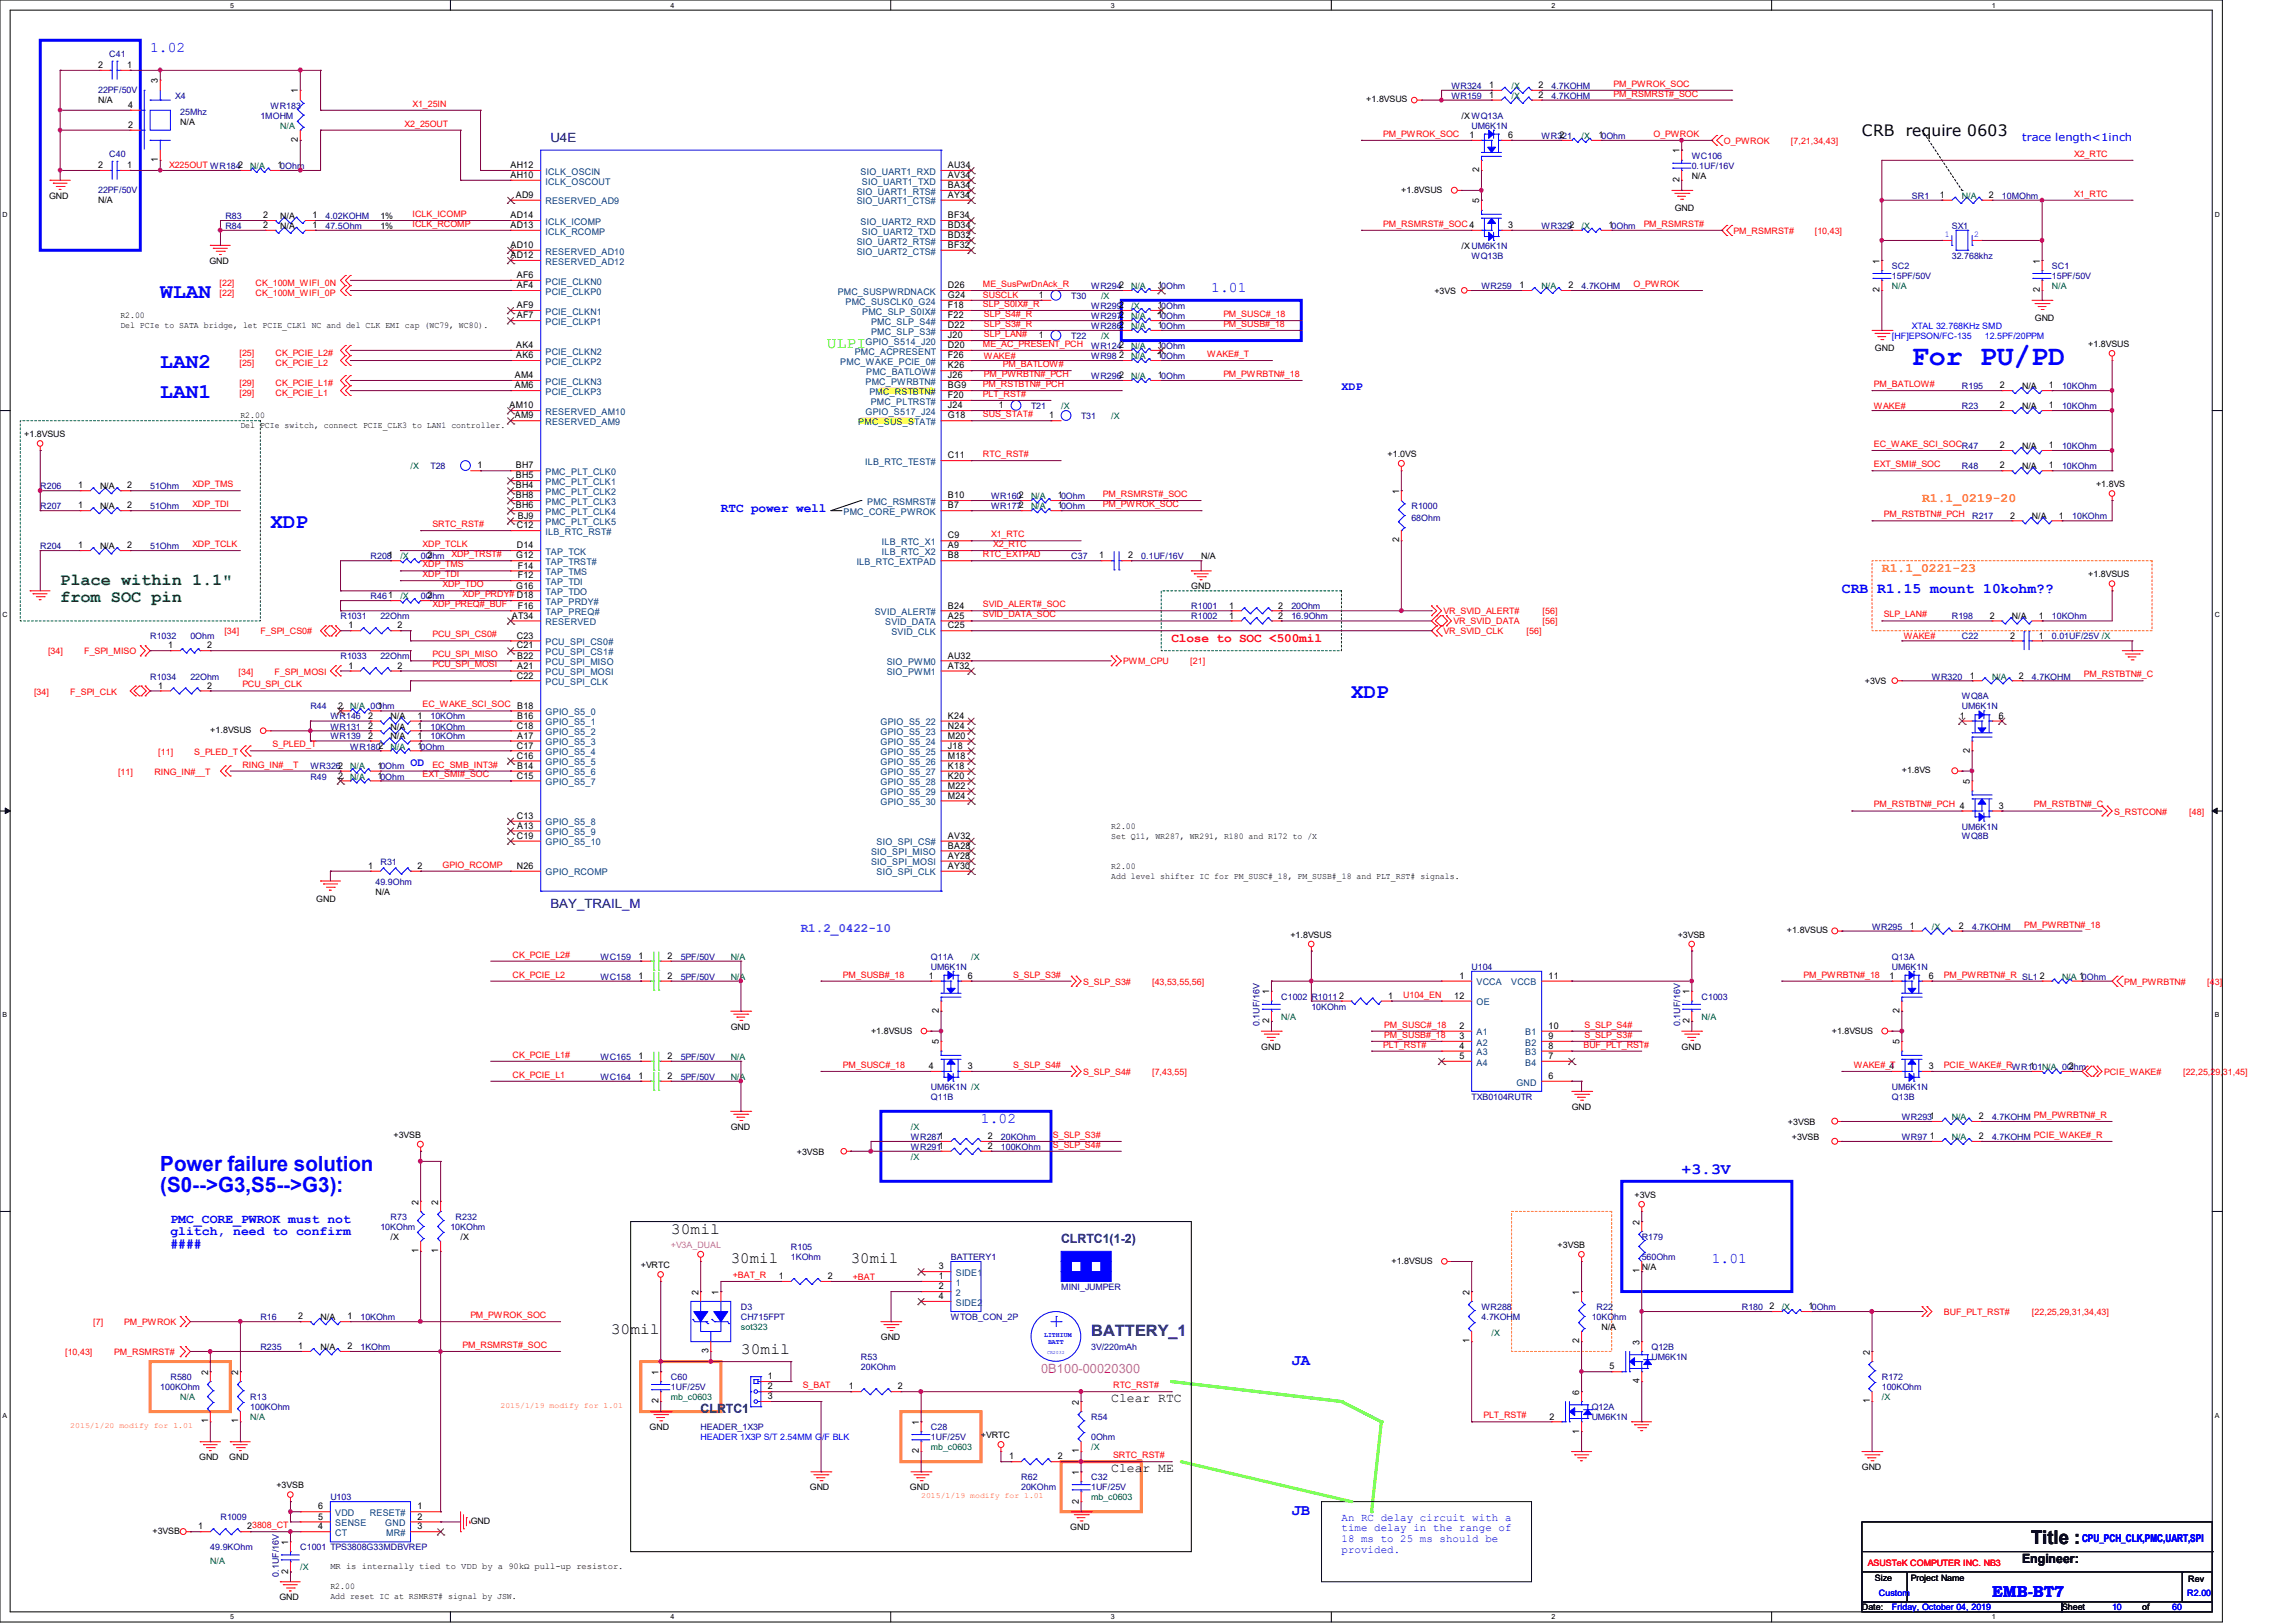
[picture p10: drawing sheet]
<svg xmlns="http://www.w3.org/2000/svg" width="297mm" height="210mm" viewBox="0 0 297 210" stroke-linecap="round" stroke-linejoin="round" font-family="sans-serif">
<defs><g id="words">
<text font-size="3.7" fill="#00f" x="247.4" y="47.2">For PU/PD</text>
<g font-size="2.7" fill="#00f">
<text x="20.7" y="38.6">WLAN</text>
<text x="20.7" y="47.6">LAN2</text>
<text x="20.7" y="51.5">LAN1</text>
<text x="35" y="68.4">XDP</text>
<text x="174.9" y="90.4">XDP</text>
<text x="20.7" y="151.5">Power failure solution</text>
<text x="20.7" y="154.3">(S0--&gt;G3,S5--&gt;G3):</text>
</g>
<text font-size="2.5" x="262.8" y="199.8">Title :</text>
<g font-size="2.2" fill="#008000">
<text x="7.8" y="75.7">Place within 1.1&quot;</text>
<text x="7.8" y="77.9">from SOC pin</text>
</g>
<g font-size="2">
<text x="241" y="17.7">CRB</text>
<text x="246.6" y="17.7">require 0603</text>
<text x="86.8" y="159.6">30mil</text>
<text x="94.6" y="163.5">30mil</text>
<text x="110.1" y="163.5">30mil</text>
<text x="79" y="172.6">30mil</text>
<text x="95.9" y="175.2">30mil</text>
</g>
<text font-size="2" fill="#0f0" x="107" y="45">ULPI</text>
<g font-size="2" fill="#00f">
<text x="217.6" y="152">+3.3V</text>
<text x="167.1" y="176.6">JA</text>
<text x="167.1" y="196">JB</text>
<text x="257.8" y="206.6">EMB-BT7</text>
</g>
<text font-size="2" fill="#000080" x="141.2" y="172.9">BATTERY_1</text>
<g font-size="1.9" fill="#00f">
<text x="19.4" y="6.7">1.02</text>
<text x="156.8" y="37.8">1.01</text>
<text x="238.4" y="76.8">CRB R1.15 mount 10kohm??</text>
<text x="127" y="145.3">1.02</text>
<text x="221.5" y="163.4">1.01</text>
</g>
<g font-size="1.7" fill="#000080">
<text x="71.2" y="18.3">U4E</text>
<text x="71.2" y="117.4">BAY_TRAIL_M</text>
<text x="137.3" y="160.9">CLRTC1(1-2)</text>
<text x="90.7" y="182.9">CLRTC1</text>
</g>
<g font-size="1.7" fill="#ff8000">
<text x="248.7" y="64.9">R1.1_0219-20</text>
<text x="243.5" y="74">R1.1_0221-23</text>
</g>
<g font-size="1.7" fill="#00f">
<text x="93.3" y="66.2">RTC power well</text>
<text x="22.1" y="158.2">PMC_CORE_PWROK must not</text>
<text x="22.1" y="159.9">glitch, need to confirm</text>
<text x="22.1" y="161.5">####</text>
</g>
<text font-size="1.7" fill="#f00" x="151.6" y="83.1">Close to SOC &lt;500mil</text>
<text font-size="1.7" fill="#0080ff" x="103.6" y="120.6">R1.2_0422-10</text>
<text font-size="1.7" fill="#f0f" x="134.7" y="177.7">0B100-00020300</text>
<g font-size="1.7">
<text x="143.8" y="181.4">Clear RTC</text>
<text x="143.8" y="190.5">Clear ME</text>
<text x="261.7" y="202.3">Engineer:</text>
</g>
<g font-size="1.5" fill="#00f">
<text x="173.6" y="50.5">XDP</text>
<text x="53.1" y="99.1">OD</text>
</g>
<g font-size="1.4" fill="#00f">
<text x="261.7" y="18.2">trace length&lt;1inch</text>
<text x="173.6" y="196.8">An RC delay circuit with a</text>
<text x="173.6" y="198.2">time delay in the range of</text>
<text x="173.6" y="199.6">18 ms to 25 ms should be</text>
<text x="173.6" y="201">provided.</text>
<text x="269.5" y="199.6">CPU_PCH_CLK,PMC,UART,SPI</text>
</g>
<g font-size="1.2">
<text x="12.7" y="8.8">2</text>
<text x="16.5" y="8.8">1</text>
<text x="20.4" y="10.8" transform="rotate(-90 20.4 10.8)">3</text>
<text x="192.7" y="11.4">1</text>
<text x="199.1" y="11.4">2</text>
<text x="16.6" y="16.6">2</text>
<text x="16.6" y="14">4</text>
<text x="38.6" y="12.1" transform="rotate(-90 38.6 12.1)">1</text>
<text x="190.2" y="17.9">1</text>
<text x="192.7" y="12.7">1</text>
<text x="195.2" y="17.9">6</text>
<text x="199.1" y="12.7">2</text>
<text x="201.8" y="17.9">2</text>
<text x="206.9" y="17.9">10Ohm</text>
<text x="12.7" y="21.8">2</text>
<text x="16.5" y="21.8">1</text>
<text x="20.4" y="21" transform="rotate(-90 20.4 21)">1</text>
<text x="35.9" y="21.8">10Ohm</text>
<text x="38.6" y="18.4" transform="rotate(-90 38.6 18.4)">2</text>
<text x="66.1" y="23">AH10</text>
<text x="66.1" y="21.8">AH12</text>
<text x="122.7" y="23">AV34</text>
<text x="122.7" y="21.8">AU34</text>
<text x="191.4" y="22.3" transform="rotate(-90 191.4 22.3)">2</text>
<text x="217.3" y="23.6" transform="rotate(-90 217.3 23.6)">2</text>
<text x="217.3" y="19.9" transform="rotate(-90 217.3 19.9)">1</text>
<text x="34.1" y="28.2">2</text>
<text x="34.1" y="29.5">2</text>
<text x="40.4" y="28.2">1</text>
<text x="40.4" y="29.5">1</text>
<text x="66.1" y="28.2">AD14</text>
<text x="66.1" y="29.5">AD13</text>
<text x="66.8" y="25.6">AD9</text>
<text x="122.7" y="29.5">BD34</text>
<text x="122.7" y="28.2">BF34</text>
<text x="122.7" y="24.3">BA34</text>
<text x="122.7" y="25.6">AY34</text>
<text x="191.4" y="26.3" transform="rotate(-90 191.4 26.3)">5</text>
<text x="195.2" y="29.5">3</text>
<text x="208.1" y="29.5">10Ohm</text>
<text x="251" y="25.6">1</text>
<text x="257.4" y="25.6">2</text>
<text x="66.1" y="32.1">AD10</text>
<text x="66.1" y="33.4">AD12</text>
<text x="66.9" y="36">AF6</text>
<text x="122.7" y="32.1">BF32</text>
<text x="122.7" y="30.8">BD32</text>
<text x="243.2" y="34.1" transform="rotate(-90 243.2 34.1)">1</text>
<text x="264" y="34.1" transform="rotate(-90 264 34.1)">1</text>
<text x="66.9" y="37.3">AF4</text>
<text x="66.9" y="39.9">AF9</text>
<text x="66.9" y="41.2">AF7</text>
<text x="122.7" y="37.3">D26</text>
<text x="122.7" y="39.9">F18</text>
<text x="122.7" y="41.2">F22</text>
<text x="122.7" y="38.6">G24</text>
<text x="134.4" y="38.6">1</text>
<text x="149.9" y="37.3">10Ohm</text>
<text x="149.9" y="39.9">10Ohm</text>
<text x="149.9" y="41.2">10Ohm</text>
<text x="196.6" y="37.3">1</text>
<text x="203" y="37.3">2</text>
<text x="243.2" y="37.8" transform="rotate(-90 243.2 37.8)">2</text>
<text x="264" y="37.8" transform="rotate(-90 264 37.8)">2</text>
<text x="66.8" y="46.4">AK6</text>
<text x="66.8" y="45">AK4</text>
<text x="122.7" y="42.5">D22</text>
<text x="122.7" y="47.7">K26</text>
<text x="122.7" y="45">D20</text>
<text x="122.7" y="46.4">F26</text>
<text x="122.7" y="43.8">J20</text>
<text x="134.4" y="43.8">1</text>
<text x="144.8" y="46.4">2</text>
<text x="149.9" y="45">10Ohm</text>
<text x="149.9" y="46.4">10Ohm</text>
<text x="149.9" y="42.5">10Ohm</text>
<text x="66" y="52.8">AM10</text>
<text x="66.6" y="50.3">AM6</text>
<text x="66.6" y="48.9">AM4</text>
<text x="122.7" y="50.3">BG9</text>
<text x="122.7" y="48.9">J26</text>
<text x="122.7" y="51.5">F20</text>
<text x="122.7" y="52.8">J24</text>
<text x="129.3" y="52.8">1</text>
<text x="149.9" y="48.9">10Ohm</text>
<text x="258.8" y="50.3">2</text>
<text x="258.8" y="52.8">2</text>
<text x="265.2" y="50.3">1</text>
<text x="265.2" y="52.8">1</text>
<text x="66.6" y="54.1">AM9</text>
<text x="122.7" y="59.3">C11</text>
<text x="122.7" y="54.1">G18</text>
<text x="135.8" y="54.1">1</text>
<text x="258.8" y="58">2</text>
<text x="265.2" y="58">1</text>
<text x="10.1" y="65.8">1</text>
<text x="10.1" y="63.2">1</text>
<text x="16.5" y="65.8">2</text>
<text x="16.5" y="63.2">2</text>
<text x="61.8" y="60.6">1</text>
<text x="66.8" y="60.6">BH7</text>
<text x="66.8" y="63.2">BH4</text>
<text x="66.8" y="61.9">BH5</text>
<text x="66.8" y="64.5">BH8</text>
<text x="66.8" y="65.8">BH6</text>
<text x="122.7" y="65.8">B7</text>
<text x="122.7" y="64.5">B10</text>
<text x="136.9" y="65.8">10Ohm</text>
<text x="136.9" y="64.5">10Ohm</text>
<text x="181.1" y="63.9" transform="rotate(-90 181.1 63.9)">1</text>
<text x="258.8" y="60.6">2</text>
<text x="265.2" y="60.6">1</text>
<text x="10.1" y="71">1</text>
<text x="16.5" y="71">2</text>
<text x="66.9" y="68.4">C12</text>
<text x="66.9" y="71">D14</text>
<text x="67" y="67.1">BJ9</text>
<text x="122.7" y="71">A9</text>
<text x="122.7" y="69.7">C9</text>
<text x="181.1" y="70.2" transform="rotate(-90 181.1 70.2)">2</text>
<text x="260.1" y="67.1">2</text>
<text x="266.4" y="67.1">1</text>
<text x="55.3" y="77.4">2</text>
<text x="55.3" y="72.3">2</text>
<text x="66.8" y="76.2">G16</text>
<text x="66.8" y="72.3">G12</text>
<text x="67" y="73.6">F14</text>
<text x="67" y="74.8">F12</text>
<text x="122.7" y="72.3">B8</text>
<text x="142.2" y="72.3">1</text>
<text x="146" y="72.3">2</text>
<text x="21.8" y="83.9">1</text>
<text x="26.8" y="83.9">2</text>
<text x="45.1" y="81.3">1</text>
<text x="51.4" y="81.3">2</text>
<text x="66.3" y="80.1">AT34</text>
<text x="66.9" y="82.6">C23</text>
<text x="66.9" y="83.9">C21</text>
<text x="67" y="78.7">F16</text>
<text x="122.7" y="81.3">C25</text>
<text x="122.7" y="80.1">A25</text>
<text x="122.7" y="78.7">B24</text>
<text x="159.1" y="78.7">1</text>
<text x="159.1" y="80.1">1</text>
<text x="165.4" y="78.7">2</text>
<text x="165.4" y="80.1">2</text>
<text x="257.5" y="80.1">2</text>
<text x="260.1" y="82.6">2</text>
<text x="263.9" y="82.6">1</text>
<text x="263.9" y="80.1">1</text>
<text x="20.5" y="89.1">1</text>
<text x="26.8" y="89.1">2</text>
<text x="45.1" y="86.5">1</text>
<text x="51.4" y="86.5">2</text>
<text x="66.9" y="87.8">C22</text>
<text x="66.9" y="85.2">B22</text>
<text x="66.9" y="86.5">A21</text>
<text x="122.7" y="85.2">AU32</text>
<text x="122.7" y="86.5">AT32</text>
<text x="254.9" y="87.8">1</text>
<text x="261.3" y="87.8">2</text>
<text x="43.8" y="91.7">2</text>
<text x="47.7" y="94.3">2</text>
<text x="47.7" y="95.6">2</text>
<text x="47.7" y="93">2</text>
<text x="48.9" y="91.7">1</text>
<text x="54" y="94.3">1</text>
<text x="54" y="95.6">1</text>
<text x="54" y="93">1</text>
<text x="66.9" y="94.3">C18</text>
<text x="66.9" y="93">B16</text>
<text x="66.9" y="95.6">A17</text>
<text x="122.7" y="93">K24</text>
<text x="122.7" y="94.3">N24</text>
<text x="122.7" y="95.6">M20</text>
<text x="253.7" y="93">1</text>
<text x="258.7" y="93">6</text>
<text x="43.8" y="100.8">2</text>
<text x="48.9" y="99.5">10Ohm</text>
<text x="48.9" y="100.8">10Ohm</text>
<text x="54" y="96.9">10Ohm</text>
<text x="66.9" y="96.9">C17</text>
<text x="66.9" y="98.2">C16</text>
<text x="66.9" y="100.8">C15</text>
<text x="66.9" y="99.5">B14</text>
<text x="122.7" y="96.9">J18</text>
<text x="122.7" y="98.2">M18</text>
<text x="122.7" y="99.5">K18</text>
<text x="122.7" y="100.8">K20</text>
<text x="254.9" y="101.5" transform="rotate(-90 254.9 101.5)">5</text>
<text x="254.9" y="97.4" transform="rotate(-90 254.9 97.4)">2</text>
<text x="66.9" y="106">C13</text>
<text x="66.9" y="107.2">A13</text>
<text x="122.7" y="102.1">M22</text>
<text x="122.7" y="103.3">M24</text>
<text x="258.7" y="104.6">3</text>
<text x="47.7" y="112.4">1</text>
<text x="54" y="112.4">2</text>
<text x="66.9" y="112.4">N26</text>
<text x="66.9" y="108.5">C19</text>
<text x="122.7" y="108.5">AV32</text>
<text x="122.7" y="109.8">BA28</text>
<text x="122.7" y="112.4">AY30</text>
<text x="122.7" y="111.1">AY28</text>
<text x="82.6" y="124.1">1</text>
<text x="86.4" y="124.1">2</text>
<text x="247.2" y="120.2">1</text>
<text x="253.5" y="120.2">2</text>
<text x="82.6" y="126.7">1</text>
<text x="86.4" y="126.7">2</text>
<text x="120.2" y="126.7">1</text>
<text x="121.5" y="131.1" transform="rotate(-90 121.5 131.1)">2</text>
<text x="125.3" y="126.7">6</text>
<text x="164.3" y="128.6" transform="rotate(-90 164.3 128.6)">1</text>
<text x="173.3" y="129.2">2</text>
<text x="179.7" y="129.2">1</text>
<text x="188.2" y="129.2">12</text>
<text x="188.9" y="126.7">1</text>
<text x="200.4" y="126.7">11</text>
<text x="218.7" y="128.6" transform="rotate(-90 218.7 128.6)">1</text>
<text x="244.6" y="126.7">1</text>
<text x="245.8" y="131.1" transform="rotate(-90 245.8 131.1)">2</text>
<text x="249.6" y="126.7">6</text>
<text x="264" y="126.7">2</text>
<text x="82.6" y="137">1</text>
<text x="86.4" y="137">2</text>
<text x="121.5" y="135.1" transform="rotate(-90 121.5 135.1)">5</text>
<text x="164.3" y="132.4" transform="rotate(-90 164.3 132.4)">2</text>
<text x="188.9" y="133.1">2</text>
<text x="188.9" y="134.5">3</text>
<text x="188.9" y="135.7">4</text>
<text x="188.9" y="137">5</text>
<text x="200.4" y="137">7</text>
<text x="200.4" y="135.7">8</text>
<text x="200.4" y="134.5">9</text>
<text x="200.4" y="133.1">10</text>
<text x="218.7" y="132.4" transform="rotate(-90 218.7 132.4)">2</text>
<text x="245.8" y="135.1" transform="rotate(-90 245.8 135.1)">5</text>
<text x="82.6" y="139.6">1</text>
<text x="86.4" y="139.6">2</text>
<text x="120.2" y="138.3">4</text>
<text x="125.3" y="138.3">3</text>
<text x="200.4" y="139.6">6</text>
<text x="244.6" y="138.3">4</text>
<text x="249.6" y="138.3">3</text>
<text x="262.7" y="138.3">1</text>
<text x="267.8" y="138.3">2</text>
<text x="127.8" y="147.4">2</text>
<text x="127.8" y="148.7">2</text>
<text x="249.8" y="147.4">1</text>
<text x="256.1" y="147.4">2</text>
<text x="256.1" y="144.8">2</text>
<text x="54.1" y="155.9" transform="rotate(-90 54.1 155.9)">2</text>
<text x="56.7" y="155.9" transform="rotate(-90 56.7 155.9)">2</text>
<text x="212.2" y="158.4" transform="rotate(-90 212.2 158.4)">2</text>
<text x="54.1" y="162.2" transform="rotate(-90 54.1 162.2)">1</text>
<text x="56.7" y="162.2" transform="rotate(-90 56.7 162.2)">1</text>
<text x="90.4" y="167.5" transform="rotate(-90 90.4 167.5)">2</text>
<text x="93" y="167.5" transform="rotate(-90 93 167.5)">1</text>
<text x="100.8" y="165.5">1</text>
<text x="107.1" y="165.5">2</text>
<text x="121.5" y="164.3">3</text>
<text x="121.5" y="165.5">1</text>
<text x="121.5" y="166.8">2</text>
<text x="190.2" y="167.5" transform="rotate(-90 190.2 167.5)">2</text>
<text x="204.4" y="167.5" transform="rotate(-90 204.4 167.5)">1</text>
<text x="212.2" y="164.8" transform="rotate(-90 212.2 164.8)">1</text>
<text x="38.6" y="170.7">2</text>
<text x="45" y="170.7">1</text>
<text x="121.5" y="168.1">4</text>
<text x="190.2" y="173.8" transform="rotate(-90 190.2 173.8)">1</text>
<text x="204.4" y="173.8" transform="rotate(-90 204.4 173.8)">2</text>
<text x="212.2" y="174" transform="rotate(-90 212.2 174)">3</text>
<text x="229" y="169.4">2</text>
<text x="234.1" y="169.4">10Ohm</text>
<text x="26.9" y="177.9" transform="rotate(-90 26.9 177.9)">2</text>
<text x="30.8" y="177.9" transform="rotate(-90 30.8 177.9)">2</text>
<text x="38.6" y="174.6">1</text>
<text x="45" y="174.6">2</text>
<text x="85.2" y="177.9" transform="rotate(-90 85.2 177.9)">1</text>
<text x="91.7" y="175.1" transform="rotate(-90 91.7 175.1)">3</text>
<text x="99.4" y="179.8">2</text>
<text x="99.4" y="178.5">1</text>
<text x="109.9" y="179.8">1</text>
<text x="116.2" y="179.8">2</text>
<text x="208.3" y="177.2">5</text>
<text x="212.2" y="179" transform="rotate(-90 212.2 179)">4</text>
<text x="242" y="175.3" transform="rotate(-90 242 175.3)">2</text>
<text x="26.9" y="184.2" transform="rotate(-90 26.9 184.2)">1</text>
<text x="30.8" y="184.2" transform="rotate(-90 30.8 184.2)">1</text>
<text x="85.2" y="181.6" transform="rotate(-90 85.2 181.6)">2</text>
<text x="99.4" y="181.1">3</text>
<text x="118.9" y="184.4" transform="rotate(-90 118.9 184.4)">1</text>
<text x="139.6" y="181.8" transform="rotate(-90 139.6 181.8)">2</text>
<text x="200.5" y="183.7">2</text>
<text x="204.4" y="185.5" transform="rotate(-90 204.4 185.5)">1</text>
<text x="204.4" y="180.5" transform="rotate(-90 204.4 180.5)">6</text>
<text x="242" y="181.6" transform="rotate(-90 242 181.6)">1</text>
<text x="118.9" y="188.1" transform="rotate(-90 118.9 188.1)">2</text>
<text x="130.6" y="188.9">1</text>
<text x="136.9" y="188.9">2</text>
<text x="139.6" y="190.8" transform="rotate(-90 139.6 190.8)">1</text>
<text x="139.6" y="188.1" transform="rotate(-90 139.6 188.1)">1</text>
<text x="25.7" y="197.9">1</text>
<text x="32" y="197.9">23808_CT</text>
<text x="41.2" y="195.3">6</text>
<text x="41.2" y="197.9">4</text>
<text x="41.2" y="196.6">5</text>
<text x="54" y="197.9">3</text>
<text x="54" y="195.3">1</text>
<text x="54" y="196.6">2</text>
<text x="139.6" y="194.6" transform="rotate(-90 139.6 194.6)">2</text>
<text x="37.3" y="203.6" transform="rotate(-90 37.3 203.6)">2</text>
<text x="37.3" y="199.9" transform="rotate(-90 37.3 199.9)">1</text>
</g>
<g font-size="1.2" fill="#004080">
<text x="70.6" y="23.9">ICLK_OSCOUT</text>
<text x="70.6" y="22.6">ICLK_OSCIN</text>
<text x="111.4" y="22.6">SIO_UART1_RXD</text>
<text x="111.5" y="23.9">SIO_UART1_TXD</text>
<text x="70.6" y="29.1">ICLK_ICOMP</text>
<text x="70.6" y="26.5">RESERVED_AD9</text>
<text x="110.9" y="25.2">SIO_UART1_RTS#</text>
<text x="110.9" y="26.5">SIO_UART1_CTS#</text>
<text x="111.4" y="29.1">SIO_UART2_RXD</text>
<text x="70.6" y="30.4">ICLK_RCOMP</text>
<text x="70.6" y="32.9">RESERVED_AD10</text>
<text x="70.6" y="34.2">RESERVED_AD12</text>
<text x="110.9" y="32.9">SIO_UART2_CTS#</text>
<text x="110.9" y="31.7">SIO_UART2_RTS#</text>
<text x="111.5" y="30.4">SIO_UART2_TXD</text>
<text x="70.6" y="36.8">PCIE_CLKN0</text>
<text x="70.6" y="38.1">PCIE_CLKP0</text>
<text x="70.6" y="40.7">PCIE_CLKN1</text>
<text x="108.4" y="38.1">PMC_SUSPWRDNACK</text>
<text x="109.4" y="39.4">PMC_SUSCLK0_G24</text>
<text x="111.6" y="40.7">PMC_SLP_S0IX#</text>
<text x="70.6" y="42">PCIE_CLKP1</text>
<text x="70.6" y="47.2">PCIE_CLKP2</text>
<text x="70.6" y="45.9">PCIE_CLKN2</text>
<text x="108.8" y="47.2">PMC_WAKE_PCIE_0#</text>
<text x="110.6" y="45.9">PMC_ACPRESENT</text>
<text x="112" y="44.6">GPIO_S514_J20</text>
<text x="112.7" y="42">PMC_SLP_S4#</text>
<text x="112.7" y="43.3">PMC_SLP_S3#</text>
<text x="70.6" y="51.1">PCIE_CLKP3</text>
<text x="70.6" y="49.8">PCIE_CLKN3</text>
<text x="70.6" y="53.7">RESERVED_AM10</text>
<text x="112" y="49.8">PMC_PWRBTN#</text>
<text x="112" y="53.7">GPIO_S517_J24</text>
<text x="112.1" y="48.5">PMC_BATLOW#</text>
<text x="112.5" y="51.1">PMC_RSTBTN#</text>
<text x="112.7" y="52.4">PMC_PLTRST#</text>
<text x="70.6" y="55">RESERVED_AM9</text>
<text x="111.1" y="55">PMC_SUS_STAT#</text>
<text x="70.6" y="61.5">PMC_PLT_CLK0</text>
<text x="70.6" y="64.1">PMC_PLT_CLK2</text>
<text x="70.6" y="62.7">PMC_PLT_CLK1</text>
<text x="70.6" y="65.3">PMC_PLT_CLK3</text>
<text x="112" y="60.2">ILB_RTC_TEST#</text>
<text x="112.2" y="65.3">PMC_RSMRST#</text>
<text x="70.6" y="66.6">PMC_PLT_CLK4</text>
<text x="70.6" y="67.9">PMC_PLT_CLK5</text>
<text x="70.6" y="69.2">ILB_RTC_RST#</text>
<text x="70.6" y="71.8">TAP_TCK</text>
<text x="109.2" y="66.6">PMC_CORE_PWROK</text>
<text x="114.1" y="71.8">ILB_RTC_X2</text>
<text x="114.1" y="70.5">ILB_RTC_X1</text>
<text x="70.6" y="77">TAP_TDO</text>
<text x="70.6" y="73.1">TAP_TRST#</text>
<text x="70.6" y="74.4">TAP_TMS</text>
<text x="70.6" y="75.7">TAP_TDI</text>
<text x="110.9" y="73.1">ILB_RTC_EXTPAD</text>
<text x="70.6" y="79.6">TAP_PREQ#</text>
<text x="70.6" y="78.3">TAP_PRDY#</text>
<text x="70.6" y="80.9">RESERVED</text>
<text x="70.6" y="83.5">PCU_SPI_CS0#</text>
<text x="113.2" y="79.6">SVID_ALERT#</text>
<text x="114.6" y="80.9">SVID_DATA</text>
<text x="115.4" y="82.2">SVID_CLK</text>
<text x="70.6" y="84.8">PCU_SPI_CS1#</text>
<text x="70.6" y="86.1">PCU_SPI_MISO</text>
<text x="70.6" y="87.4">PCU_SPI_MOSI</text>
<text x="70.6" y="88.6">PCU_SPI_CLK</text>
<text x="114.8" y="86.1">SIO_PWM0</text>
<text x="114.8" y="87.4">SIO_PWM1</text>
<text x="70.6" y="92.5">GPIO_S5_0</text>
<text x="70.6" y="93.9">GPIO_S5_1</text>
<text x="70.6" y="95.1">GPIO_S5_2</text>
<text x="114" y="93.9">GPIO_S5_22</text>
<text x="114" y="95.1">GPIO_S5_23</text>
<text x="70.6" y="96.4">GPIO_S5_3</text>
<text x="70.6" y="97.7">GPIO_S5_4</text>
<text x="70.6" y="99">GPIO_S5_5</text>
<text x="70.6" y="100.3">GPIO_S5_6</text>
<text x="70.6" y="101.6">GPIO_S5_7</text>
<text x="114" y="96.4">GPIO_S5_24</text>
<text x="114" y="97.7">GPIO_S5_25</text>
<text x="114" y="99">GPIO_S5_26</text>
<text x="114" y="100.3">GPIO_S5_27</text>
<text x="114" y="101.6">GPIO_S5_28</text>
<text x="70.6" y="106.8">GPIO_S5_8</text>
<text x="114" y="102.9">GPIO_S5_29</text>
<text x="114" y="104.2">GPIO_S5_30</text>
<text x="70.6" y="113.3">GPIO_RCOMP</text>
<text x="70.6" y="108.1">GPIO_S5_9</text>
<text x="70.6" y="109.4">GPIO_S5_10</text>
<text x="112.7" y="110.7">SIO_SPI_MISO</text>
<text x="112.7" y="112">SIO_SPI_MOSI</text>
<text x="113.5" y="109.4">SIO_SPI_CS#</text>
<text x="113.5" y="113.3">SIO_SPI_CLK</text>
<text x="191.1" y="127.5">VCCA</text>
<text x="191.1" y="130.1">OE</text>
<text x="195.6" y="127.5">VCCB</text>
<text x="191.1" y="134">A1</text>
<text x="191.1" y="135.3">A2</text>
<text x="191.1" y="136.6">A3</text>
<text x="191.1" y="137.9">A4</text>
<text x="197.4" y="137.9">B4</text>
<text x="197.4" y="136.6">B3</text>
<text x="197.4" y="135.3">B2</text>
<text x="197.4" y="134">B1</text>
<text x="196.3" y="140.5">GND</text>
<text x="123.7" y="165.1">SIDE1</text>
<text x="123.7" y="166.4">1</text>
<text x="123.7" y="167.7">2</text>
<text x="123.7" y="169">SIDE2</text>
<text x="43.4" y="196.2">VDD</text>
<text x="43.4" y="197.5">SENSE</text>
<text x="47.9" y="196.2">RESET#</text>
<text x="49.9" y="197.5">GND</text>
<text x="43.4" y="198.8">CT</text>
<text x="50" y="198.8">MR#</text>
</g>
<g font-size="1.1" fill="#000080">
<text x="12.7" y="12">22PF/50V</text>
<text x="14.1" y="7.3">C41</text>
<text x="187.8" y="11.5">WR324</text>
<text x="200.8" y="11.5">4.7KOHM</text>
<text x="22.7" y="12.8">X4</text>
<text x="23.3" y="14.9">25Mhz</text>
<text x="33.7" y="15.4">1MOHM</text>
<text x="35" y="14.1">WR183</text>
<text x="187.8" y="12.8">WR159</text>
<text x="190.5" y="16.7">UM6K1N</text>
<text x="199.5" y="17.9">WR321</text>
<text x="200.8" y="12.8">4.7KOHM</text>
<text x="14.1" y="20.3">C40</text>
<text x="218.9" y="20.5">WC106</text>
<text x="218.9" y="21.8">0.1UF/16V</text>
<text x="12.7" y="24.9">22PF/50V</text>
<text x="29.2" y="28.3">R83</text>
<text x="29.2" y="29.6">R84</text>
<text x="42.1" y="28.3">4.02KOHM</text>
<text x="42.1" y="29.6">47.5Ohm</text>
<text x="199.5" y="29.6">WR3292</text>
<text x="247.4" y="25.7">SR1</text>
<text x="252.6" y="29.6">SX1</text>
<text x="259.1" y="25.7">10MOhm</text>
<text x="190.5" y="33.5">WQ13B</text>
<text x="244.8" y="34.8">SC2</text>
<text x="252.6" y="33.5">32.768khz</text>
<text x="265.6" y="34.8">SC1</text>
<text x="138.6" y="38.7">T30</text>
<text x="141.2" y="37.4">WR2942</text>
<text x="141.2" y="40">WR2992</text>
<text x="141.2" y="41.3">WR2972</text>
<text x="191.7" y="37.4">WR259</text>
<text x="204.7" y="37.4">4.7KOHM</text>
<text x="244.8" y="36.1">15PF/50V</text>
<text x="265.6" y="36.1">15PF/50V</text>
<text x="138.6" y="43.9">T22</text>
<text x="141.2" y="45.2">WR1242</text>
<text x="141.2" y="46.4">WR98</text>
<text x="141.2" y="42.6">WR2862</text>
<text x="133.4" y="52.9">T21</text>
<text x="141.2" y="49.1">WR2962</text>
<text x="253.9" y="50.3">R195</text>
<text x="253.9" y="52.9">R23</text>
<text x="266.9" y="50.3">10KOhm</text>
<text x="266.9" y="52.9">10KOhm</text>
<text x="139.9" y="54.2">T31</text>
<text x="253.9" y="58.1">R47</text>
<text x="266.9" y="58.1">10KOhm</text>
<text x="5.2" y="65.9">R207</text>
<text x="5.2" y="63.3">R206</text>
<text x="19.4" y="65.9">51Ohm</text>
<text x="19.4" y="63.3">51Ohm</text>
<text x="55.7" y="60.7">T28</text>
<text x="128.3" y="65.9">WR1772</text>
<text x="128.3" y="64.6">WR1602</text>
<text x="182.7" y="65.9">R1000</text>
<text x="253.9" y="60.7">R48</text>
<text x="266.9" y="60.7">10KOhm</text>
<text x="5.2" y="71.1">R204</text>
<text x="19.4" y="71.1">51Ohm</text>
<text x="182.7" y="67.4">68Ohm</text>
<text x="255.2" y="67.2">R217</text>
<text x="268.2" y="67.2">10KOhm</text>
<text x="48" y="77.6">R461</text>
<text x="48" y="72.4">R2081</text>
<text x="54.4" y="77.6">0Ohm</text>
<text x="54.4" y="72.4">0Ohm</text>
<text x="138.6" y="72.4">C37</text>
<text x="147.7" y="72.4">0.1UF/16V</text>
<text x="19.4" y="82.7">R1032</text>
<text x="24.6" y="82.7">0Ohm</text>
<text x="44.1" y="80.1">R1031</text>
<text x="49.2" y="80.1">22Ohm</text>
<text x="154.2" y="78.8">R1001</text>
<text x="154.2" y="80.1">R1002</text>
<text x="167.1" y="78.8">20Ohm</text>
<text x="167.1" y="80.1">16.9Ohm</text>
<text x="252.6" y="80.1">R198</text>
<text x="253.9" y="82.7">C22</text>
<text x="265.6" y="80.1">10KOhm</text>
<text x="265.6" y="82.7">0.01UF/25V /X</text>
<text x="19.4" y="87.9">R1034</text>
<text x="24.6" y="87.9">22Ohm</text>
<text x="44.1" y="85.3">R1033</text>
<text x="49.2" y="85.3">22Ohm</text>
<text x="250" y="87.9">WR320</text>
<text x="263" y="87.9">4.7KOHM</text>
<text x="40.2" y="91.8">R44</text>
<text x="42.8" y="94.4">WR131</text>
<text x="42.8" y="95.7">WR139</text>
<text x="42.8" y="93.1">WR146</text>
<text x="55.7" y="94.4">10KOhm</text>
<text x="55.7" y="95.7">10KOhm</text>
<text x="55.7" y="93.1">10KOhm</text>
<text x="253.9" y="90.5">WQ8A</text>
<text x="253.9" y="91.8">UM6K1N</text>
<text x="40.2" y="99.6">WR3262</text>
<text x="40.2" y="100.9">R49</text>
<text x="45.3" y="97">WR1802</text>
<text x="253.9" y="107.4">UM6K1N</text>
<text x="49.2" y="111.9">R31</text>
<text x="253.9" y="108.6">WQ8B</text>
<text x="48.6" y="114.5">49.9Ohm</text>
<text x="77.7" y="124.2">WC159</text>
<text x="88.1" y="124.2">5PF/50V</text>
<text x="120.5" y="124.2">Q11A</text>
<text x="120.5" y="125.5">UM6K1N</text>
<text x="190.5" y="125.5">U104</text>
<text x="242.3" y="120.3">WR295</text>
<text x="244.8" y="124.2">Q13A</text>
<text x="244.8" y="125.5">UM6K1N</text>
<text x="255.2" y="120.3">4.7KOHM</text>
<text x="77.7" y="126.8">WC158</text>
<text x="88.1" y="126.8">5PF/50V</text>
<text x="165.8" y="129.4">C1002 R1011</text>
<text x="169.7" y="130.6">10KOhm</text>
<text x="220.2" y="129.4">C1003</text>
<text x="261.7" y="126.8">SL1</text>
<text x="77.7" y="137.1">WC165</text>
<text x="88.1" y="137.1">5PF/50V</text>
<text x="163" y="132.8" transform="rotate(-90 163 132.8)">0.1UF/16V</text>
<text x="217.4" y="132.8" transform="rotate(-90 217.4 132.8)">0.1UF/16V</text>
<text x="77.7" y="139.7">WC164</text>
<text x="88.1" y="139.7">5PF/50V</text>
<text x="120.5" y="142.3">Q11B</text>
<text x="120.5" y="141">UM6K1N /X</text>
<text x="190.5" y="142.3">TXB0104RUTR</text>
<text x="244.8" y="142.3">Q13B</text>
<text x="244.8" y="141">UM6K1N</text>
<text x="117.9" y="147.5">WR2871</text>
<text x="117.9" y="148.8">WR2911</text>
<text x="129.5" y="147.5">20KOhm</text>
<text x="129.5" y="148.8">100KOhm</text>
<text x="246.1" y="147.5">WR97</text>
<text x="246.1" y="144.9">WR2931</text>
<text x="257.8" y="147.5">4.7KOHM PCIE_WAKE#_R</text>
<text x="257.8" y="144.9">4.7KOHM PM_PWRBTN#_R</text>
<text x="49.2" y="159.2">10KOhm</text>
<text x="50.5" y="157.9">R73</text>
<text x="58.3" y="159.2">10KOhm</text>
<text x="59" y="157.9">R232</text>
<text x="102.4" y="161.8">R105</text>
<text x="212.5" y="160.4">R179</text>
<text x="102.4" y="163">1KOhm</text>
<text x="123.1" y="163">BATTERY1</text>
<text x="137.3" y="166.9">MINI_JUMPER</text>
<text x="212.5" y="163">560Ohm</text>
<text x="33.7" y="170.8">R16</text>
<text x="46.7" y="170.8">10KOhm</text>
<text x="95.9" y="169.5">D3</text>
<text x="95.9" y="170.8">CH715FPT</text>
<text x="123.1" y="170.8">WTOB_CON_2P</text>
<text x="191.7" y="169.5">WR288</text>
<text x="191.7" y="170.8">4.7KOHM</text>
<text x="206" y="170.8">10KOhm</text>
<text x="206.6" y="169.5">R22</text>
<text x="225.4" y="169.5">R180</text>
<text x="20.7" y="179.9">100KOhm</text>
<text x="22.1" y="178.6">R580</text>
<text x="33.7" y="174.7">R235</text>
<text x="46.7" y="174.7">1KOhm</text>
<text x="86.8" y="178.6">C60</text>
<text x="86.8" y="179.9">1UF/25V</text>
<text x="111.4" y="176">R53</text>
<text x="111.4" y="177.3">20KOhm</text>
<text x="141.2" y="174.7">3V/220mAh</text>
<text x="213.7" y="174.7">Q12B</text>
<text x="213.7" y="176">UM6K1N</text>
<text x="243.5" y="178.6">R172</text>
<text x="243.5" y="179.9">100KOhm</text>
<text x="32.4" y="181.2">R13</text>
<text x="32.4" y="182.5">100KOhm</text>
<text x="90.7" y="185.1">HEADER_1X3P</text>
<text x="120.5" y="185.1">C28</text>
<text x="141.2" y="183.8">R54</text>
<text x="206" y="182.5">Q12A</text>
<text x="206" y="183.8">UM6K1N</text>
<text x="120.5" y="186.4">1UF/25V</text>
<text x="132.2" y="191.6">R62</text>
<text x="141.2" y="186.4">0Ohm</text>
<text x="141.2" y="191.6">C32</text>
<text x="28.5" y="196.7">R1009</text>
<text x="42.8" y="194.1">U103</text>
<text x="132.2" y="192.8">20KOhm</text>
<text x="141.2" y="192.8">1UF/25V</text>
<text x="27.2" y="200.6">49.9KOhm</text>
<text x="38.9" y="200.6">C1001 TPS3808G33MDBVREP</text>
<text x="36.1" y="204" transform="rotate(-90 36.1 204)">0.1UF/16V</text>
</g>
<g font-size="1.1" fill="#008000">
<text x="195.6" y="11.5">/X</text>
<text x="36.3" y="16.7">N/A</text>
<text x="195.6" y="12.8">/X</text>
<text x="204.7" y="17.9">/X</text>
<text x="32.4" y="21.8">N/A</text>
<text x="204.7" y="29.6">/X</text>
<text x="253.9" y="25.7">N/A</text>
<text x="142.5" y="38.7">/X</text>
<text x="146.4" y="37.4">N/A</text>
<text x="146.4" y="40">/X</text>
<text x="146.4" y="41.3">N/A</text>
<text x="199.5" y="37.4">N/A</text>
<text x="244.8" y="37.4">N/A</text>
<text x="265.6" y="37.4">N/A</text>
<text x="142.5" y="43.9">/X</text>
<text x="146.4" y="45.2">N/A</text>
<text x="146.4" y="46.4">N/A</text>
<text x="146.4" y="42.6">N/A</text>
<text x="137.3" y="52.9">/X</text>
<text x="146.4" y="49.1">N/A</text>
<text x="143.8" y="54.2">/X</text>
<text x="53.1" y="60.7">/X</text>
<text x="133.4" y="65.9">N/A</text>
<text x="133.4" y="64.6">N/A</text>
<text x="51.8" y="77.6">/X</text>
<text x="51.8" y="72.4">/X</text>
<text x="257.8" y="87.9">N/A</text>
<text x="45.3" y="91.8">N/A 0Ohm</text>
<text x="45.3" y="99.6">N/A</text>
<text x="45.3" y="100.9">N/A</text>
<text x="50.5" y="97">N/A</text>
<text x="94.6" y="124.2">N/A</text>
<text x="125.7" y="124.2">/X</text>
<text x="250" y="120.3">/X</text>
<text x="94.6" y="126.8">N/A</text>
<text x="165.8" y="132">N/A</text>
<text x="220.2" y="132">N/A</text>
<text x="266.9" y="126.8">N/A 10Ohm</text>
<text x="94.6" y="137.1">N/A</text>
<text x="94.6" y="139.7">N/A</text>
<text x="117.9" y="146.2">/X</text>
<text x="252.6" y="147.5">N/A</text>
<text x="252.6" y="144.9">N/A</text>
<text x="117.9" y="150.1">/X</text>
<text x="95.9" y="172.1">sot323</text>
<text x="193" y="172.9">/X</text>
<text x="230.6" y="169.5">/X</text>
<text x="23.3" y="181.2">N/A</text>
<text x="32.4" y="183.8">N/A</text>
<text x="86.8" y="181.2">mb_c0603</text>
<text x="243.5" y="181.2">/X</text>
<text x="120.5" y="187.7">mb_c0603</text>
<text x="141.2" y="187.7">/X</text>
<text x="141.2" y="194.1">mb_c0603</text>
<text x="27.2" y="202.3">N/A</text>
<text x="38.9" y="203.2">/X</text>
</g>
<g font-size="1.1" fill="#f00">
<text x="208.8" y="11.2">PM_PWROK_SOC</text>
<text x="52.4" y="16.4">X2_25OUT</text>
<text x="53.4" y="13.8">X1_25IN</text>
<text x="179" y="17.7">PM_PWROK_SOC</text>
<text x="208.8" y="12.5">PM_RSMRST#_SOC</text>
<text x="214" y="17.7">O_PWROK</text>
<text x="21.9" y="21.8">X225OUT WR1842</text>
<text x="223.1" y="18.6">O_PWROK</text>
<text x="231.8" y="18.6">[7,21,34,43]</text>
<text x="268.4" y="20.3">X2_RTC</text>
<text x="53.4" y="28.1">ICLK_ICOMP</text>
<text x="53.4" y="29.3">ICLK_RCOMP</text>
<text x="179" y="29.3">PM_RSMRST#_SOC4</text>
<text x="212.7" y="29.3">PM_RSMRST#</text>
<text x="268.4" y="25.4">X1_RTC</text>
<text x="224.4" y="30.3">PM_RSMRST#</text>
<text x="234.9" y="30.3">[10,43]</text>
<text x="28.4" y="38.3">[22]</text>
<text x="28.4" y="37">[22]</text>
<text x="33.1" y="38.3">CK_100M_WIFI_0P</text>
<text x="33.1" y="37">CK_100M_WIFI_0N</text>
<text x="127.2" y="39.7">SLP_S0IX#_R</text>
<text x="127.2" y="37.1">ME_SusPwrDnAck_R</text>
<text x="127.2" y="38.6">SUSCLK</text>
<text x="127.3" y="41">SLP_S4#_R</text>
<text x="158.3" y="41">PM_SUSC#_18</text>
<text x="211.4" y="37.1">O_PWROK</text>
<text x="31" y="47.4">[25]</text>
<text x="31" y="46.1">[25]</text>
<text x="35.6" y="47.4">CK_PCIE_L2</text>
<text x="35.6" y="46.1">CK_PCIE_L2#</text>
<text x="127.2" y="44.9">ME_AC_PRESENT_PCH</text>
<text x="127.3" y="42.3">SLP_S3#_R</text>
<text x="127.3" y="46.4">WAKE#</text>
<text x="127.3" y="43.6">SLP_LAN#</text>
<text x="129.8" y="47.5">PM_BATLOW#</text>
<text x="156.2" y="46.2">WAKE#_T</text>
<text x="158.3" y="42.3">PM_SUSB#_18</text>
<text x="31" y="51.3">[29]</text>
<text x="31" y="50">[29]</text>
<text x="35.6" y="51.3">CK_PCIE_L1</text>
<text x="35.6" y="50">CK_PCIE_L1#</text>
<text x="127.2" y="51.4">PLT_RST#</text>
<text x="127.2" y="50.1">PM_RSTBTN#_PCH</text>
<text x="127.2" y="54">SUS_STAT#</text>
<text x="127.3" y="48.8">PM_PWRBTN#_PCH</text>
<text x="158.3" y="48.8">PM_PWRBTN#_18</text>
<text x="242.5" y="50.1">PM_BATLOW#</text>
<text x="242.5" y="52.9">WAKE#</text>
<text x="127.2" y="59.1">RTC_RST#</text>
<text x="242.5" y="57.8">EC_WAKE_SCI_SOC</text>
<text x="24.9" y="65.6">XDP_TDI</text>
<text x="24.9" y="63">XDP_TMS</text>
<text x="142.7" y="64.3">PM_RSMRST#_SOC</text>
<text x="142.7" y="65.6">PM_PWROK_SOC</text>
<text x="242.5" y="60.5">EXT_SMI#_SOC</text>
<text x="24.9" y="70.8">XDP_TCLK</text>
<text x="54.7" y="70.8">XDP_TCLK</text>
<text x="56" y="68.2">SRTC_RST#</text>
<text x="128.3" y="69.5">X1_RTC</text>
<text x="128.5" y="70.8">X2_RTC</text>
<text x="243.8" y="66.9">PM_RSTBTN#_PCH</text>
<text x="54.7" y="74.7">XDP_TDI</text>
<text x="54.7" y="73.4">XDP_TMS</text>
<text x="57.3" y="76">XDP_TDO</text>
<text x="58.4" y="72.1">XDP_TRST#</text>
<text x="59.9" y="77.3">XDP_PRDY# D18</text>
<text x="127.2" y="72.1">RTC_EXTPAD</text>
<text x="29" y="82.1">[34]</text>
<text x="33.7" y="82.1">F_SPI_CS0#</text>
<text x="56" y="78.6">XDP_PREQ#_BUF</text>
<text x="56" y="82.5">PCU_SPI_CS0#</text>
<text x="127.2" y="79.9">SVID_DATA_SOC</text>
<text x="127.2" y="78.6">SVID_ALERT#_SOC</text>
<text x="186.8" y="82.1">VR_SVID_CLK</text>
<text x="186.8" y="79.5">VR_SVID_ALERT#</text>
<text x="188.1" y="80.8">VR_SVID_DATA</text>
<text x="197.6" y="82.1">[56]</text>
<text x="199.6" y="79.5">[56]</text>
<text x="199.6" y="80.8">[56]</text>
<text x="243.8" y="79.9">SLP_LAN#</text>
<text x="246.4" y="82.7">WAKE#</text>
<text x="4.4" y="89.9">[34]</text>
<text x="6.2" y="84.7">[34]</text>
<text x="9.1" y="89.9">F_SPI_CLK</text>
<text x="10.9" y="84.7">F_SPI_MISO</text>
<text x="30.9" y="87.4">[34]</text>
<text x="31.4" y="88.9">PCU_SPI_CLK</text>
<text x="35.5" y="87.4">F_SPI_MOSI</text>
<text x="56" y="86.4">PCU_SPI_MOSI</text>
<text x="56" y="85.1">PCU_SPI_MISO</text>
<text x="145.4" y="86">PWM_CPU</text>
<text x="154" y="86">[21]</text>
<text x="269.7" y="87.6">PM_RSTBTN#_C</text>
<text x="54.7" y="91.5">EC_WAKE_SCI_SOC B18</text>
<text x="15.3" y="100.3">[11]</text>
<text x="20" y="100.3">RING_IN#__T</text>
<text x="20.5" y="97.8">[11]</text>
<text x="25.1" y="97.8">S_PLED_T</text>
<text x="31.4" y="99.3">RING_IN#__T</text>
<text x="35.3" y="96.7">S_PLED_T</text>
<text x="54.7" y="100.6">EXT_SMI#_SOC</text>
<text x="56" y="99.3">EC_SMB_INT3#</text>
<text x="242.5" y="104.5">PM_RSTBTN#_PCH 4</text>
<text x="263.2" y="104.5">PM_RSTBTN#_C</text>
<text x="273.6" y="105.4">S_RSTCON#</text>
<text x="283.3" y="105.4">[48]</text>
<text x="57.3" y="112.3">GPIO_RCOMP</text>
<text x="66.3" y="123.9">CK_PCIE_L2#</text>
<text x="262" y="120">PM_PWRBTN#_18</text>
<text x="66.3" y="126.5">CK_PCIE_L2</text>
<text x="109.1" y="126.5">PM_SUSB#_18</text>
<text x="131.1" y="126.5">S_SLP_S3#</text>
<text x="140.2" y="127.4">S_SLP_S3#</text>
<text x="149.1" y="127.4">[43,53,55,56]</text>
<text x="181.6" y="129.1">U104_EN</text>
<text x="233.4" y="126.5">PM_PWRBTN#_18</text>
<text x="251.6" y="126.5">PM_PWRBTN#_R</text>
<text x="274.9" y="127.4">PM_PWRBTN#</text>
<text x="285.7" y="127.4">[43]</text>
<text x="66.3" y="136.9">CK_PCIE_L1#</text>
<text x="179" y="135.6">PLT_RST#</text>
<text x="179.2" y="134.3">PM_SUSB#_18</text>
<text x="179.2" y="133">PM_SUSC#_18</text>
<text x="204.9" y="135.6">BUF_PLT_RST#</text>
<text x="205.1" y="134.3">S_SLP_S3#</text>
<text x="205.1" y="133">S_SLP_S4#</text>
<text x="66.3" y="139.5">CK_PCIE_L1</text>
<text x="109.1" y="138.2">PM_SUSC#_18</text>
<text x="131.1" y="138.2">S_SLP_S4#</text>
<text x="140.2" y="139.1">S_SLP_S4#</text>
<text x="149.1" y="139.1">[7,43,55]</text>
<text x="239.9" y="138.2">WAKE#_T</text>
<text x="251.6" y="138.2">PCIE_WAKE#_RWR101N/A 0Ohm</text>
<text x="272.3" y="139.1">PCIE_WAKE#</text>
<text x="282.5" y="139.1">[22,25,29,31,45]</text>
<text x="136.3" y="147.2">S_SLP_S3#</text>
<text x="136.3" y="148.5">S_SLP_S4#</text>
<text x="94.8" y="165.4">+BAT_R</text>
<text x="110.4" y="165.6">+BAT</text>
<text x="12.1" y="171.5">[7]</text>
<text x="16.1" y="171.5">PM_PWROK</text>
<text x="60.9" y="170.6">PM_PWROK_SOC</text>
<text x="251.6" y="170.2">BUF_PLT_RST#</text>
<text x="263" y="170.2">[22,25,29,31,34,43]</text>
<text x="8.4" y="175.3">[10,43]</text>
<text x="14.8" y="175.3">PM_RSMRST#</text>
<text x="59.9" y="174.4">PM_RSMRST#_SOC</text>
<text x="103.9" y="179.6">S_BAT</text>
<text x="144.1" y="179.6">RTC_RST#</text>
<text x="192" y="183.5">PLT_RST#</text>
<text x="144.1" y="188.7">SRTC_RST#</text>
<text x="241.7" y="202.7">ASUSTeK COMPUTER INC. NB3</text>
</g>
<g font-size="1.1">
<text x="12.7" y="13.3">N/A</text>
<text x="23.3" y="16.1">N/A</text>
<text x="176.8" y="13.2">+1.8VSUS</text>
<text x="189.1" y="15.4">/X WQ13A</text>
<text x="218.9" y="23.2">N/A</text>
<text x="6.3" y="25.7">GND</text>
<text x="12.7" y="26.2">N/A</text>
<text x="36.3" y="28.3">N/A</text>
<text x="36.3" y="29.6">N/A</text>
<text x="49.2" y="28.3">1%</text>
<text x="49.2" y="29.6">1%</text>
<text x="181.4" y="24.9">+1.8VSUS</text>
<text x="216.7" y="27.3">GND</text>
<text x="27.1" y="34.2">GND</text>
<text x="189.1" y="32.2">/X UM6K1N</text>
<text x="15.6" y="41.1">R2.00</text>
<text x="185.6" y="38.1">+3VS</text>
<text x="263.3" y="41.5">GND</text>
<text x="15.6" y="42.5">Del PCIe to SATA bridge, let PCIE_CLK1 NC and del CLK EMI cap (WC79, WC80).</text>
<text x="242.6" y="45.4">GND</text>
<text x="270.2" y="44.9">+1.8VSUS</text>
<text x="261.7" y="50.3">N/A</text>
<text x="261.7" y="52.9">N/A</text>
<text x="3.1" y="56.6">+1.8VSUS</text>
<text x="31.1" y="54.1">R2.00</text>
<text x="31.1" y="55.4">Del PCIe switch, connect PCIE_CLK3 to LAN1 controller.</text>
<text x="179.6" y="59.1">+1.0VS</text>
<text x="261.7" y="58.1">N/A</text>
<text x="13" y="65.9">N/A</text>
<text x="13" y="63.3">N/A</text>
<text x="261.7" y="60.7">N/A</text>
<text x="271.3" y="63">+1.8VS</text>
<text x="13" y="71.1">N/A</text>
<text x="263" y="67.2">N/A</text>
<text x="154.2" y="76.2">GND</text>
<text x="155.4" y="72.4">N/A</text>
<text x="270.2" y="74.7">+1.8VSUS</text>
<text x="260.4" y="80.1">N/A</text>
<text x="241.3" y="88.6">+3VS</text>
<text x="27.2" y="94.9">+1.8VSUS</text>
<text x="50.5" y="94.4">N/A</text>
<text x="50.5" y="95.7">N/A</text>
<text x="50.5" y="93.1">N/A</text>
<text x="246.1" y="100.1">+1.8VS</text>
<text x="143.8" y="107.2">R2.00</text>
<text x="143.8" y="108.5">Set Q11, WR287, WR291, R180 and R172 to /X</text>
<text x="143.8" y="113.7">Add level shifter IC for PM_SUSC#_18, PM_SUSB#_18 and PLT_RST# signals.</text>
<text x="143.8" y="112.4">R2.00</text>
<text x="40.9" y="116.7">GND</text>
<text x="48.6" y="115.8">N/A</text>
<text x="167" y="121.3">+1.8VSUS</text>
<text x="217.1" y="121.3">+3VSB</text>
<text x="231.3" y="120.7">+1.8VSUS</text>
<text x="94.6" y="133.3">GND</text>
<text x="112.7" y="133.8">+1.8VSUS</text>
<text x="163.2" y="135.9">GND</text>
<text x="217.6" y="135.9">GND</text>
<text x="237.1" y="133.8">+1.8VSUS</text>
<text x="203.4" y="143.6">GND</text>
<text x="50.9" y="147.2">+3VSB</text>
<text x="94.6" y="146.2">GND</text>
<text x="103.1" y="149.4">+3VSB</text>
<text x="231.4" y="145.5">+3VSB</text>
<text x="231.9" y="147.5">+3VSB</text>
<text x="211.5" y="155">+3VS</text>
<text x="50.5" y="160.4">/X</text>
<text x="59.6" y="160.4">/X</text>
<text x="201.6" y="161.5">+3VSB</text>
<text x="82.9" y="164.1">+VRTC</text>
<text x="180.1" y="163.6">+1.8VSUS</text>
<text x="212.5" y="164.3">N/A</text>
<text x="41.5" y="170.8">N/A</text>
<text x="114" y="173.4">GND</text>
<text x="207.3" y="172.1">N/A</text>
<text x="41.5" y="174.7">N/A</text>
<text x="84.1" y="185.1">GND</text>
<text x="25.8" y="188.9">GND</text>
<text x="29.7" y="188.9">GND</text>
<text x="127" y="186.1">+VRTC</text>
<text x="241" y="190.3">GND</text>
<text x="35.8" y="192.6">+3VSB</text>
<text x="60.9" y="197.2">GND</text>
<text x="104.8" y="192.8">GND</text>
<text x="117.8" y="192.8">GND</text>
<text x="19.7" y="198.5">+3VSB</text>
<text x="42.8" y="203.1">MR is internally tied to VDD by a 90kΩ pull-up resistor.</text>
<text x="138.5" y="198">GND</text>
<text x="36.2" y="207.1">GND</text>
<text x="42.8" y="205.7">R2.00</text>
<text x="42.8" y="207">Add reset IC at RSMRST# signal by JSW.</text>
<text x="241" y="208.4">Date:</text>
<text x="242.6" y="204.5">Size</text>
<text x="247.3" y="204.5">Project Name</text>
<text x="266.9" y="208.4">Sheet</text>
<text x="277.2" y="208.4">of</text>
<text x="283.2" y="204.6">Rev</text>
</g>
<g font-size="1.1" fill="#00f">
<text x="251.7" y="30.7">1</text>
<text x="255.5" y="30.7">2</text>
<text x="244.8" y="43.9">[HF]EPSON/FC-135</text>
<text x="247.4" y="42.6">XTAL 32.768KHz SMD</text>
<text x="256.9" y="43.9">12.5PF/20PPM</text>
<text x="90.7" y="186.4">HEADER 1X3P S/T 2.54MM G/F BLK</text>
<text x="243.2" y="206.5">Custom</text>
<text x="244.8" y="208.4">Friday, October 04, 2019</text>
<text x="273.3" y="208.4">10</text>
<text x="281.1" y="208.4">60</text>
<text x="283.1" y="206.5">R2.00</text>
</g>
<text font-size="1.1" fill="#f0f" x="86.8" y="161.5">+V3A_DUAL</text>
<g font-size="1" fill="#ff8000">
<text x="9.1" y="184.8">2015/1/20 modify for 1.01</text>
<text x="64.8" y="182.2">2015/1/19 modify for 1.01</text>
<text x="119.2" y="193.9">2015/1/19 modify for 1.01</text>
</g>
<g font-size=".9">
<text x="29.8" y="1">5</text>
<text x="86.8" y="1">4</text>
<text x="143.8" y="1">3</text>
<text x="200.8" y="1">2</text>
<text x="257.8" y="1">1</text>
<text x=".3" y="28">D</text>
<text x="286.6" y="28">D</text>
<text x=".3" y="79.8">C</text>
<text x="286.6" y="79.8">C</text>
<text x=".3" y="131.7">B</text>
<text x="286.6" y="131.7">B</text>
<text x=".3" y="183.5">A</text>
<text x="286.6" y="183.5">A</text>
<text x="29.8" y="209.5">5</text>
<text x="86.8" y="209.5">4</text>
<text x="143.8" y="209.5">3</text>
<text x="200.8" y="209.5">2</text>
<text x="257.8" y="209.5">1</text>
</g>
<g font-size=".9" fill="#00f">
<text x="135.1" y="173">LITHIUM</text>
<text x="135.6" y="173.9">BATT</text>
</g>
<text font-size=".6" fill="#00f" x="135.5" y="175.2">CR2032</text>
</g></defs>
<path d="M0 0h287.6v209.9h-287.6zM1.3 1.3h285v207.3h-285z" fill="none" stroke="#000" stroke-width=".13"/>
<g fill="#fff">
<path d="M29.8 .2h.5v1h-.5z"/>
<path d="M29.8 208.7h.5v1.1h-.5z"/>
</g>
<path d="M58.3 0v1.3M58.3 208.6v1.3" fill="none" stroke="#000" stroke-width=".13"/>
<g fill="#fff">
<path d="M86.8 .2h.5v1h-.5z"/>
<path d="M86.8 208.7h.5v1.1h-.5z"/>
</g>
<path d="M115.3 0v1.3M115.3 208.6v1.3" fill="none" stroke="#000" stroke-width=".13"/>
<g fill="#fff">
<path d="M143.8 .2h.5v1h-.5z"/>
<path d="M143.8 208.7h.5v1.1h-.5z"/>
</g>
<path d="M172.3 0v1.3M172.3 208.6v1.3" fill="none" stroke="#000" stroke-width=".13"/>
<g fill="#fff">
<path d="M200.8 .2h.5v1h-.5z"/>
<path d="M200.8 208.7h.5v1.1h-.5z"/>
</g>
<path d="M229.3 0v1.3M229.3 208.6v1.3" fill="none" stroke="#000" stroke-width=".13"/>
<g fill="#fff">
<path d="M257.8 .2h.5v1h-.5z"/>
<path d="M257.8 208.7h.5v1.1h-.5z"/>
<path d="M.3 27.2h.7v1h-.7z"/>
<path d="M286.6 27.2h.7v1h-.7z"/>
<path d="M.3 79h.7v1.1h-.7z"/>
<path d="M286.6 79h.7v1.1h-.7z"/>
</g>
<path d="M0 53.1h1.3M286.3 53.1h1.3" fill="none" stroke="#000" stroke-width=".13"/>
<g fill="#fff">
<path d="M.3 130.9h.6v1h-.6z"/>
<path d="M286.6 130.9h.6v1h-.6z"/>
</g>
<path d="M0 104.9h1.3M286.3 104.9h1.3" fill="none" stroke="#000" stroke-width=".13"/>
<path d="M.7 104.6l.6 .3-.6 .4zM286.3 104.9l.6-.3v.7z" fill="#000" stroke="#000" stroke-width=".13"/>
<g fill="#fff">
<path d="M.3 182.7h.6v1h-.6z"/>
<path d="M286.6 182.7h.6v1h-.6z"/>
</g>
<path d="M0 156.8h1.3M286.3 156.8h1.3" fill="none" stroke="#000" stroke-width=".13"/>
<path d="M114 50.5h6.5" fill="none" stroke="#ff0" stroke-width=".76"/>
<circle cx="120.5" cy="50.5" r=".38" fill="#ff0"/>
<path d="M151.6 178.8l22 2.6" fill="none" stroke="#0f0" stroke-width=".38"/>
<circle cx="173.6" cy="181.4" r=".19" fill="#0f0"/>
<path d="M173.6 181.4l5.2 2.6" fill="none" stroke="#0f0" stroke-width=".38"/>
<circle cx="178.8" cy="184" r=".19" fill="#0f0"/>
<path d="M178.8 184l-1.3 11.6" fill="none" stroke="#80ff00" stroke-width=".38"/>
<circle cx="177.5" cy="195.6" r=".19" fill="#80ff00"/>
<path d="M171 194.3h27.2v10.4h-27.2z" fill="none" stroke="#000" stroke-width=".13"/>
<path d="M152.9 189.1l22 5.2" fill="none" stroke="#80ff00" stroke-width=".38"/>
<circle cx="174.9" cy="194.3" r=".19" fill="#80ff00"/>
<path d="M111.4 54.4h6.5" fill="none" stroke="#ff0" stroke-width=".76"/>
<circle cx="117.9" cy="54.4" r=".38" fill="#ff0"/>
<path d="M2.6 54.4h31.1v25.9h-31.1zM150.3 76.5h23.3v7.7h-23.3z" fill="none" stroke="#008000" stroke-width=".13" stroke-dasharray=".3 .3"/>
<g fill="none" stroke="#000" stroke-width=".13">
<path d="M108.8 66.1h.1M111.4 64.8h.1M111.4 64.8l-3.9 1.3h1.3M81.6 158.1h72.6v42.7h-72.6zM241 196.9h45.3v10.4h-45.3zM241 203.4h5.8v3.9h-5.8zM241 207.3h25.9v1.3h-25.9zM241 200.8h45.3M246.9 203.4h35.5M266.9 207.3h19.4v1.3h-19.4zM282.4 203.4h3.9v3.9h-3.9zM282.4 203.4h.1"/>
<path d="M286.3 200.8h.1"/>
</g>
<path d="M248.8 16.8l5.1 7.8M253.9 24.6h.1" fill="none" stroke="#000" stroke-width=".13" stroke-dasharray=".3 .3"/>
<path d="M242.3 72.6h36.2v9h-36.2zM195.6 156.8h13v18.1h-13z" fill="none" stroke="#ff8000" stroke-width=".13" stroke-dasharray=".3 .3"/>
<path d="M5.2 5.2h13v27.2h-13zM145.1 38.9h23.3v5.2h-23.3zM114 143.8h22v9.1h-22zM209.9 152.9h22v14.2h-22z" fill="none" stroke="#00f" stroke-width=".38"/>
<path d="M19.4 176.2h10.4v6.5h-10.4zM82.9 176.2h10.4v6.5h-10.4zM116.6 182.7h10.4v6.4h-10.4zM137.3 189.1h10.4v6.5h-10.4z" fill="none" stroke="#ff8000" stroke-width=".38"/>
<g fill="none" stroke="#f00" stroke-width=".13">
<path d="M13 9.1h.1M13 9.1h1.3M15.6 9.1h1.2M16.8 16.8h.1M16.8 14.3h.1M16.8 9.1h.1M16.8 16.8h1.4M16.8 14.3h1.4M20.7 10.4h.1M20.7 10.4v1.3M20.7 19.4v1.3M38.9 11.7h.1"/>
<path d="M38.9 18.2h.1M38.9 11.7v1.3M38.9 16.8v1.4M183.4 13h.6M184 13h.1M190.5 18.2h.1M190.5 18.2h1.2M193 11.7h.1M193 13h.1M193 13h1.3M193 11.7h1.3M194.3 18.2h1.3"/>
<path d="M195.6 18.2h.1M198.2 13h1.3M198.2 11.7h1.3M199.5 11.7h.1M199.5 13h.1M202.1 18.2h.1M202.1 18.2h1.3M206 18.2h1.3M207.3 18.2h.1M217.6 19.4h.1M217.6 19.4v1.3M222.2 17.5h.1"/>
<path d="M222.2 18.8h.1M222.2 17.5l-.7 .7 .7 .6M222.8 18.8h.1M222.8 17.5h.1M222.8 17.5l-.6 .7 .6 .6M6.5 23.3h.1M6.5 23.3h2.6M6.9 23.7h.1M6.9 23.7h1.8M7.3 24.1h1M7.7 24.5h.1M7.7 24.5h.2"/>
<path d="M8.3 24.1h.1M13 22.1h.1M13 22.1h1.3M15.6 22.1h1.2M16.8 22.1h.1M20.7 20.7h.1M27.2 31.7h.1M27.2 31.7h2.6M27.6 32.1h.1M27.6 32.1h1.8M28 32.5h1M28.4 32.9h.1"/>
<path d="M28.4 32.9h.3M29 32.5h.1M31.1 22.1h.1M31.1 22.1h1.3M34.3 28.5h.1M34.3 29.8h.1M34.3 29.8h1.3M34.3 28.5h1.3M35 22.1h1.3M36.3 22.1h.1M39.5 29.8h1.3M39.5 28.5h1.3"/>
<path d="M40.8 28.5h.1M40.8 29.8h.1M44.7 37h.1M44.7 38.2h.1M44.7 35.6h.1M44.7 37l-.6 .6 .6 .6M44.7 35.6l-.6 .7 .6 .7M45.3 37h.1M45.3 38.2h.1M45.3 35.6h.1M45.3 37l-.6 .6 .6 .6M45.3 35.6l-.6 .7 .6 .7"/>
<path d="M66.1 28.5h.1M66.1 29.8h.1M66.1 23.3h.1M66.1 25.9h.1M66.1 32.4h.1M66.1 33.7h.1M66.1 36.3h.1M66.1 37.6h.1M66.1 22.1h.1M66.1 23.3h3.9M66.1 37.6h3.9M66.1 29.8h3.9"/>
<path d="M66.1 28.5h3.9M66.1 25.9h3.9M66.1 32.4h3.9M66.1 33.7h3.9M66.1 36.3h3.9M66.1 22.1h3.9M121.8 23.3h3.9M121.8 38.9h3.9M121.8 24.6h3.9M121.8 37.6h3.9M121.8 29.8h3.9M121.8 31.1h3.9"/>
<path d="M121.8 28.5h3.9M121.8 25.9h3.9M121.8 32.4h3.9M121.8 22.1h3.9M125.7 32.4h.1M125.7 37.6h.1M125.7 31.1h.1M125.7 29.8h.1M125.7 28.5h.1M125.7 23.3h.1M125.7 24.6h.1M125.7 25.9h.1"/>
<path d="M125.7 22.1h.1M125.7 38.9h.1M134.7 38.9h.1M134.7 38.9h1.3M145.1 37.6h.1M145.1 37.6h1.3M149 37.6h1.3M150.3 37.6h.1M188.6 24.6h.5M189.1 24.6h.1M189.9 37.6h.6M190.5 37.6h.1"/>
<path d="M190.5 29.8h.1M190.5 29.8h1.2M191.7 22.1h.1M191.7 25.9h.1M191.7 20.7v1.4M191.7 25.9v1.3M194.3 29.8h1.3M195.6 29.8h.1M196.9 37.6h.1M196.9 37.6h1.3M202.1 37.6h1.3M203.4 37.6h.1"/>
<path d="M203.4 29.8h.1M203.4 29.8h1.3M207.3 29.8h1.3M208.6 29.8h.1M216.4 24.6h2.5M216.7 25h1.9M217.1 25.4h.1M217.1 25.4h1M217.5 25.8h.3M217.6 23.3h.1M217.6 22.1v1.2M217.8 25.8h.1"/>
<path d="M218.6 25h.1M218.9 24.6h.1M223.5 29.2h.1M223.5 30.5h.1M223.5 29.2l-.7 .6 .7 .7M224.1 30.5h.1M224.1 29.2h.1M224.1 29.2l-.6 .6 .6 .7M243.5 33.7h.1M243.5 37.6h.1M243.5 33.7v1.3M243.5 36.3v1.3"/>
<path d="M251.3 31.1h.1M251.3 25.9h.1M251.3 31.1h1.3M251.3 25.9h1.3M255.2 31.1h1.3M256.5 31.1h.1M256.5 25.9h1.3M257.8 25.9h.1M263 38.9h2.6M263.4 39.3h1.8M263.8 39.7h.1M263.8 39.7h1"/>
<path d="M264.3 33.7h.1M264.3 37.6h.1M264.3 33.7v1.3M264.3 36.3v1.3M265.2 39.3h.1M265.6 38.9h.1M5.2 58.3h.1M5.2 57.8v.5M44.7 46h.1M44.7 47.3h.1M44.7 44.7h.1M44.7 49.9h.1"/>
<path d="M44.7 51.2h.1M44.7 48.6h.1M44.7 46l-.6 .7 .6 .6M44.7 44.7l-.6 .6 .6 .7M44.7 49.9l-.6 .6 .6 .7M44.7 48.6l-.6 .6 .6 .7M45.3 46h.1M45.3 47.3h.1M45.3 44.7h.1M45.3 49.9h.1M45.3 51.2h.1M45.3 48.6h.1"/>
<path d="M45.3 46l-.6 .7 .6 .6M45.3 44.7l-.6 .6 .6 .7M45.3 49.9l-.6 .6 .6 .7M45.3 48.6l-.6 .6 .6 .7M66.1 40.2h.1M66.1 41.5h.1M66.1 46.7h.1M66.1 45.3h.1M66.1 50.5h.1M66.1 49.2h.1M66.1 53.1h.1M66.1 54.4h.1"/>
<path d="M66.1 45.3h3.9M66.1 53.1h3.9M66.1 49.2h3.9M66.1 46.7h3.9M66.1 40.2h3.9M66.1 41.5h3.9M66.1 50.5h3.9M66.1 54.4h3.9M121.8 42.8h3.9M121.8 45.3h3.9M121.8 53.1h3.9M121.8 49.2h3.9"/>
<path d="M121.8 46.7h3.9M121.8 40.2h3.9M121.8 41.5h3.9M121.8 50.5h3.9M121.8 48h3.9M121.8 51.8h3.9M121.8 59.6h3.9M121.8 54.4h3.9M121.8 44.1h3.9M125.7 40.2h.1M125.7 41.5h.1M125.7 42.8h.1"/>
<path d="M125.7 48h.1M125.7 45.3h.1M125.7 50.5h.1M125.7 49.2h.1M125.7 51.8h.1M125.7 59.6h.1M125.7 54.4h.1M125.7 46.7h.1M125.7 53.1h.1M125.7 44.1h.1M129.5 53.1h.1M129.5 53.1h1.4"/>
<path d="M134.7 44.1h.1M134.7 44.1h1.3M136 54.4h.1M136 54.4h1.3M145.1 45.3h.1M145.1 49.2h.1M145.1 46.7h.1M145.1 40.2h.1M145.1 42.8h.1M145.1 41.5h.1M145.1 42.8h1.3M145.1 45.3h1.3"/>
<path d="M145.1 49.2h1.3M145.1 46.7h1.3M145.1 40.2h1.3M145.1 41.5h1.3M149 42.8h1.3M149 45.3h1.3M149 49.2h1.3M149 46.7h1.3M149 40.2h1.3M149 41.5h1.3M150.3 45.3h.1M150.3 49.2h.1"/>
<path d="M150.3 46.7h.1M150.3 40.2h.1M150.3 42.8h.1M150.3 41.5h.1M242.3 42.8h2.6M242.7 43.1h1.8M243 43.6h.1M243 43.6h1.1M243.4 43.9h.3M243.7 43.9h.1M244.5 43.1h.1M244.9 42.8h.1"/>
<path d="M259.1 58.3h.1M259.1 50.5h.1M259.1 53.1h.1M259.1 53.1h1.3M259.1 58.3h1.3M259.1 50.5h1.3M264.2 40h.2M264.3 53.1h1.3M264.3 58.3h1.3M264.3 50.5h1.3M264.4 40h.1M265.6 58.3h.1"/>
<path d="M265.6 50.5h.1M265.6 53.1h.1M273.3 46.7h.1M273.3 46.1v.6M3.9 76.5h.1M3.9 76.5h2.6M4.3 76.8h.1M4.3 76.8h1.8M4.7 77.2h1M5.1 77.6h.1M5.1 77.6h.2M5.7 77.2h.1"/>
<path d="M10.4 66.1h.1M10.4 71.2h.1M10.4 63.5h.1M10.4 66.1h1.3M10.4 71.2h1.3M10.4 63.5h1.3M15.6 66.1h1.2M15.6 71.2h1.2M15.6 63.5h1.2M16.8 66.1h.1M16.8 71.2h.1M16.8 63.5h.1"/>
<path d="M50.5 77.7h.1M50.5 72.6h.1M50.5 77.7h1.3M50.5 72.6h1.3M54.4 77.7h1.3M54.4 72.6h1.3M55.7 77.7h.1M55.7 72.6h.1M60.9 60.9h1.3M62.2 60.9h.1M66.1 60.9h.1M66.1 63.5h.1"/>
<path d="M66.1 62.2h.1M66.1 64.8h.1M66.1 66.1h.1M66.1 67.4h.1M66.1 68.7h.1M66.1 71.2h.1M66.1 76.5h.1M66.1 79h.1M66.1 77.7h.1M66.1 72.6h.1M66.1 73.9h.1M66.1 75.1h.1"/>
<path d="M66.1 73.9h3.9M66.1 76.5h3.9M66.1 77.7h3.9M66.1 67.4h3.9M66.1 66.1h3.9M66.1 71.2h3.9M66.1 63.5h3.9M66.1 72.6h3.9M66.1 60.9h3.9M66.1 62.2h3.9M66.1 64.8h3.9M66.1 68.7h3.9"/>
<path d="M66.1 79h3.9M66.1 75.1h3.9M121.8 66.1h3.9M121.8 71.2h3.9M121.8 72.6h3.9M121.8 64.8h3.9M121.8 79h3.9M121.8 70h3.9M125.7 79h.1M125.7 72.6h.1M125.7 71.2h.1M125.7 70h.1"/>
<path d="M125.7 66.1h.1M125.7 64.8h.1M132.2 66.1h.1M132.2 64.8h.1M132.2 66.1h1.2M132.2 64.8h1.2M136 66.1h1.3M136 64.8h1.3M137.3 66.1h.1M137.3 64.8h.1M142.5 72.6h.1M142.5 72.6h1.3"/>
<path d="M145.1 72.6h1.3M146.4 72.6h.1M154.2 73.9h.1M154.2 73.9h2.6M154.6 74.3h.1M154.6 74.3h1.8M154.9 74.6h1.1M155.3 75h.1M155.3 75h.3M156 74.6h.1M159.3 79h.1M159.3 79h1.4"/>
<path d="M164.5 79h1.3M165.8 79h.1M181.4 60.9h.1M181.4 63.5h.1M181.4 70h.1M181.4 60.4v.5M181.4 63.5v1.3M181.4 68.7v1.3M185.3 79.7h.1M185.3 78.4h.1M185.3 78.4l.6 .6-.6 .7M185.9 79.7h.1"/>
<path d="M185.9 78.4h.1M185.9 78.4l.7 .6-1.3 1.3 .6 .7M186.4 79.7h.1M186.4 79.7l-.6 .6 .6 .7M186.7 79.7h.1M186.7 79.7l.6 .6-.6 .7M187.2 79.7h.1M187.2 79.7l.6 .6-.6 .7M259.1 60.9h.1M259.1 60.9h1.3M260.4 67.4h.1M260.4 67.4h1.3"/>
<path d="M264.3 60.9h1.3M265.6 60.9h.1M265.6 67.4h1.3M266.9 67.4h.1M273.3 76.5h.1M273.3 64.8h.1M273.3 64.3v.5M273.3 75.9v.6M17.5 90h.1M17.5 88.8h.1M17.5 88.8l-.7 .6 .7 .6M18 88.8h.1"/>
<path d="M18 90h.1M18 88.8l-.6 .6 .6 .6M18.2 83.6h.1M18.2 84.9h.1M18.2 83.6l.6 .6-.6 .7M18.3 88.8h.1M18.3 90h.1M18.3 88.8l.6 .6-.6 .6M18.8 90h.1M18.8 88.8h.1M18.8 84.9h.1M18.8 83.6h.1"/>
<path d="M18.8 88.8l.6 .6-.6 .6M18.8 83.6l.6 .6-.6 .7M20.7 89.4h.1M20.7 89.4h1.4M22.1 84.2h.1M22.1 84.2h1.2M25.9 84.2h1.3M25.9 89.4h1.3M27.2 89.4h.1M27.2 84.2h.1M29.2 99.1h.1M29.2 99.1l-.7 .7 .7 .6"/>
<path d="M29.8 99.1h.1M29.8 99.1l-.6 .7 .6 .6M31.7 96.5h.1M31.7 97.8h.1M31.7 96.5l-.6 .7 .6 .6M32.4 96.5h.1M32.4 97.8h.1M32.4 96.5l-.7 .7 .7 .6M34.5 94.6h.5M35 94.6h.1M42.1 82.3h.1M42.1 81h.1"/>
<path d="M42.1 81l-.6 .6 .6 .7M42.6 81h.1M42.6 82.3h.1M42.6 81l-.6 .6 .6 .7M42.9 81h.1M42.9 82.3h.1M42.9 81l.7 .6-.7 .7M43.4 86.1h.1M43.4 87.5h.1M43.4 82.3h.1M43.4 81h.1M43.4 86.1l-.6 .7 .6 .7"/>
<path d="M43.4 81l.7 .6-.7 .7M44.1 86.1h.1M44.1 87.5h.1M44.1 99.8h.1M44.1 92h.1M44.1 99.8h1.2M44.1 86.1l-.7 .7 .7 .7M44.1 92h1.2M45.3 81.6h.1M45.3 86.8h.1M45.3 81.6h1.4M45.3 86.8h1.4"/>
<path d="M48 94.6h.1M48 95.9h.1M48 93.3h.1M48 99.8h1.2M48 94.6h1.2M48 93.3h1.2M48 95.9h1.2M48 92h1.2M49.2 99.8h.1M49.2 92h.1M49.2 97.2h.1M49.2 97.2h1.3"/>
<path d="M50.5 81.6h1.3M50.5 86.8h1.3M51.8 81.6h.1M51.8 86.8h.1M53.1 94.6h1.3M53.1 93.3h1.3M53.1 95.9h1.3M53.1 97.2h1.3M54.4 94.6h.1M54.4 95.9h.1M54.4 93.3h.1M54.4 97.2h.1"/>
<path d="M66.1 80.3h.1M66.1 82.9h.1M66.1 84.2h.1M66.1 85.5h.1M66.1 86.8h.1M66.1 88.1h.1M66.1 92h.1M66.1 93.3h.1M66.1 94.6h.1M66.1 95.9h.1M66.1 97.2h.1M66.1 98.5h.1"/>
<path d="M66.1 99.8h.1M66.1 84.2h3.9M66.1 99.8h3.9M66.1 88.1h3.9M66.1 94.6h3.9M66.1 93.3h3.9M66.1 95.9h3.9M66.1 80.3h3.9M66.1 82.9h3.9M66.1 85.5h3.9M66.1 86.8h3.9M66.1 97.2h3.9"/>
<path d="M66.1 98.5h3.9M66.1 92h3.9M121.8 99.8h3.9M121.8 94.6h3.9M121.8 93.3h3.9M121.8 95.9h3.9M121.8 81.6h3.9M121.8 80.3h3.9M121.8 85.5h3.9M121.8 86.8h3.9M121.8 97.2h3.9M121.8 98.5h3.9"/>
<path d="M125.7 85.5h.1M125.7 86.8h.1M125.7 81.6h.1M125.7 80.3h.1M125.7 93.3h.1M125.7 94.6h.1M125.7 95.9h.1M125.7 97.2h.1M125.7 98.5h.1M125.7 99.8h.1M143.8 86.1h.1M143.8 84.9h.1"/>
<path d="M143.8 84.9l.6 .6-.6 .6M144.4 86.1h.1M144.4 84.9h.1M144.4 84.9l.7 .6-.7 .6M159.3 80.3h.1M159.3 80.3h1.4M164.5 80.3h1.3M165.8 80.3h.1M185.9 81h.1M185.9 82.3h.1M185.9 81l-.6 .6 .6 .7M186.4 81h.1"/>
<path d="M186.6 82.3h.1M186.6 81h.1M186.6 81l-.7 .6 .7 .7M186.7 81h.1M187.2 81h.1M245.6 88.1h.5M246.1 88.1h.1M253.4 99.8h.5M253.9 99.8h.1M253.9 93.3h.1M253.9 93.3h1.3M255.2 97.2h.1"/>
<path d="M255.2 88.1h.1M255.2 88.1h1.3M255.2 95.9v1.3M257.8 80.3h.1M257.8 93.3h1.3M257.8 80.3h1.3M259.1 93.3h.1M260.4 82.9h.1M260.4 88.1h1.3M260.4 82.9h1.3M261.7 88.1h.1M263 80.3h1.3"/>
<path d="M263 82.9h1.3M264.3 82.9h.1M264.3 80.3h.1M274.7 84.2h2.5M275 84.6h1.9M275.4 85h.1M275.4 85h1M275.8 85.4h.3M276.1 85.4h.1M276.9 84.6h.1M277.2 84.2h.1M29.2 100.4h.1"/>
<path d="M29.8 100.4h.1M41.5 114h.1M41.5 114h2.6M41.9 114.4h.1M41.9 114.4h1.8M42.2 114.8h1.1M42.6 115.2h.1M42.6 115.2h.3M43.3 114.8h.1M44.1 101h.1M44.1 101h1.2M48 112.7h.1"/>
<path d="M48 112.7h1.2M48 101h1.2M49.2 101h.1M53.1 112.7h1.3M54.4 112.7h.1M66.1 112.7h.1M66.1 101h.1M66.1 106.3h.1M66.1 107.5h.1M66.1 108.8h.1M66.1 112.7h3.9M66.1 101h3.9"/>
<path d="M66.1 108.8h3.9M66.1 106.3h3.9M66.1 107.5h3.9M121.8 112.7h3.9M121.8 101h3.9M121.8 108.8h3.9M121.8 110.1h3.9M121.8 111.4h3.9M121.8 102.4h3.9M121.8 103.6h3.9M125.7 108.8h.1M125.7 110.1h.1"/>
<path d="M125.7 112.7h.1M125.7 111.4h.1M125.7 101h.1M125.7 102.4h.1M125.7 103.6h.1M253.9 104.9h.1M253.9 104.9h1.3M255.2 101h.1M255.2 101v1.4M257.8 104.9h1.3M259.1 104.9h.1M272 105.6h.1"/>
<path d="M272 104.3h.1M272 104.3l.7 .6-.7 .7M272.7 105.6h.1M272.7 104.3h.1M272.7 104.3l.6 .6-.6 .7M82.9 127h.1M82.9 139.9h.1M82.9 137.3h.1M82.9 124.4h.1M82.9 127h1.3M82.9 137.3h1.3M82.9 139.9h1.3"/>
<path d="M82.9 124.4h1.3M85.5 127h1.3M85.5 137.3h1.3M85.5 139.9h1.3M85.5 124.4h1.3M86.8 127h.1M86.8 139.9h.1M86.8 137.3h.1M86.8 124.4h.1M94.6 130.9h2.6M95 131.2h1.8M95.4 131.6h.1"/>
<path d="M95.4 131.6h1M95.8 132h.2M96 132h.1M96.8 131.2h.1M97.2 130.9h.1M120 133.4h.5M120.5 133.4h.1M120.5 127h.1M120.5 138.6h.1M120.5 127h1.3M120.5 138.6h1.3M121.8 130.9h.1"/>
<path d="M121.8 134.7h.1M121.8 129.5v1.4M121.8 134.7v1.3M124.4 127h1.3M124.4 138.6h1.3M125.7 127h.1M125.7 138.6h.1M138.6 127.6h.1M138.6 126.3h.1M138.6 139.3h.1M138.6 138h.1M138.6 126.3l.7 .7-.7 .6"/>
<path d="M138.6 138l.7 .6-.7 .7M139.3 127.6h.1M139.3 126.3h.1M139.3 139.3h.1M139.3 138h.1M139.3 126.3l.6 .7-.6 .6M139.3 138l.6 .6-.6 .7M163.2 133.4h2.6M163.6 133.8h1.8M164 134.2h.1M164 134.2h1.1M164.4 134.6h.3"/>
<path d="M164.5 128.3h.1M164.5 132.2h.1M164.5 128.3v1.2M164.5 130.9v1.3M164.7 134.6h.1M165.4 133.8h.1M165.8 133.4h.1M169.7 123.1h.1M169.7 122.6v.5M173.6 129.5h.1M173.6 129.5h1.3M178.8 129.5h1.3"/>
<path d="M180.1 129.5h.1M186.6 127h.1M186.6 133.4h.1M186.6 134.7h.1M186.6 136h.1M186.6 137.3h.1M186.6 129.5h.1M186.6 133.4h3.9M186.6 127h3.9M186.6 134.7h3.9M186.6 136h3.9M186.6 137.3h3.9"/>
<path d="M186.6 129.5h3.9M199.5 133.4h3.9M199.5 127h3.9M199.5 134.7h3.9M199.5 136h3.9M199.5 137.3h3.9M199.5 139.9h3.9M203.4 139.9h.1M203.4 137.3h.1M203.4 136h.1M203.4 134.7h.1M203.4 133.4h.1"/>
<path d="M203.4 127h.1M217.6 133.4h2.6M218 133.8h1.8M218.4 134.2h.1M218.4 134.2h1.1M218.8 134.6h.3M218.9 123.1h.1M218.9 128.3h.1M218.9 132.2h.1M218.9 122.6v.5M218.9 128.3v1.2M218.9 130.9v1.3"/>
<path d="M219.1 134.6h.1M219.8 133.8h.1M220.2 133.4h.1M237.9 120.5h.5M238.4 120.5h.1M244.3 133.4h.6M244.9 133.4h.1M244.9 127h.1M244.9 138.6h.1M244.9 127h1.2M244.9 138.6h1.2M246.1 130.9h.1"/>
<path d="M246.1 134.7h.1M246.1 129.5v1.4M246.1 134.7v1.3M247.4 120.5h.1M247.4 120.5h1.4M248.8 127h1.2M248.8 138.6h1.2M250 127h.1M250 138.6h.1M252.6 120.5h1.3M253.9 120.5h.1M263 138.6h.1"/>
<path d="M263 138.6h1.3M264.3 127h.1M264.3 127h1.3M266.9 138.6h1.3M268.2 138.6h.1M268.2 127h1.3M269.5 127h.1M270.1 139.3h.1M270.1 138h.1M270.1 138l-.6 .6 .6 .7M270.6 138h.1M270.6 139.3h.1"/>
<path d="M270.6 138l-.6 .6 .6 .7M270.9 138h.1M270.9 139.3h.1M270.9 138l.6 .6-.6 .7M271.4 139.3h.1M271.4 138h.1M271.4 138l.6 .6-.6 .7M274 126.3h.1M274 127.6h.1M274 126.3l-.7 .7 .7 .6M274.7 127.6h.1M274.7 126.3h.1"/>
<path d="M274.7 126.3l-.7 .7 .7 .6M54.4 149h.1M54.4 155.4h.1M54.4 148.5v.5M54.4 155.4v1.4M57 155.4h.1M57 155.4v1.4M94.6 143.8h2.6M95 144.2h1.8M95.4 144.6h.1M95.4 144.6h1M95.8 145h.2"/>
<path d="M96 145h.1M96.8 144.2h.1M97.2 143.8h.1M109.6 149h.5M110.1 149h.1M121.8 147.7h.1M121.8 149h.1M121.8 149h1.3M121.8 147.7h1.3M127 149h1.3M127 147.7h1.3M128.3 147.7h.1"/>
<path d="M128.3 149h.1M203.4 141.2h2.6M203.8 141.6h1.8M204.2 142h.1M204.2 142h1M204.6 142.4h.2M204.8 142.4h.1M205.6 141.6h.1M206 141.2h.1M212.5 156.8h.1M212.5 158.1h.1M212.5 156.3v.5"/>
<path d="M212.5 158.1v1.2M237.9 145.1h.5M237.9 147.7h.5M238.4 145.1h.1M238.4 147.7h.1M250 147.7h.1M250 145.1h.1M250 145.1h1.3M250 147.7h1.3M255.2 145.1h1.3M255.2 147.7h1.3M256.5 147.7h.1"/>
<path d="M256.5 145.1h.1M23.3 170.3h.1M23.3 171.7h.1M23.3 174.2h.1M23.3 175.6h.1M23.3 170.3l.7 .7-.7 .7M23.3 174.2l.7 .7-.7 .7M24 171.7h.1M24 170.3h.1M24 175.6h.1M24 174.2h.1M24 170.3l.6 .7-.6 .7"/>
<path d="M24 174.2l.6 .7-.6 .7M27.2 177.5h.1M27.2 177.5v1.3M31.1 177.5h.1M31.1 177.5v1.3M38.9 171h.1M38.9 174.9h.1M38.9 171h1.3M38.9 174.9h1.3M44.1 171h1.2M44.1 174.9h1.2M45.3 171h.1"/>
<path d="M45.3 174.9h.1M54.4 161.9h.1M54.4 160.7v1.2M57 161.9h.1M57 160.7v1.2M85.5 165.8h.1M85.5 177.5h.1M85.5 165.3v.5M85.5 177.5v1.3M90.7 163.2h.1M90.7 167.1h.1M90.7 162.7v.5"/>
<path d="M90.7 167.1v1.3M92 174.9h.1M92 173.6v1.3M93.3 167.1h.1M93.3 167.1v1.3M98.5 178.8h1.3M99.8 178.8h.1M101 165.8h.1M101 165.8h1.4M106.3 165.8h1.2M107.5 165.8h.1M114 171h2.6"/>
<path d="M114.4 171.4h1.8M114.8 171.8h.1M114.8 171.8h1M115.2 172.2h.2M115.4 172.2h.1M116.2 171.4h.1M116.6 171h.1M119.2 164.5h.1M119.2 168.4h.1M119.2 165.8h.1M119.2 167.1h.1M119.2 165.8h3.9"/>
<path d="M119.2 164.5h3.9M119.2 168.4h3.9M119.2 167.1h3.9M187.3 163.2h.5M187.8 163.2h.1M190.5 173.6h.1M190.5 167.1h.1M190.5 167.1v1.3M190.5 172.3v1.3M204.7 163.2h.1M204.7 167.1h.1M204.7 173.6h.1"/>
<path d="M204.7 162.7v.5M204.7 167.1v1.3M204.7 172.3v1.3M208.6 177.5h.1M208.6 177.5h1.3M212.5 164.5h.1M212.5 173.6h.1M212.5 178.8h.1M212.5 163.2v1.3M212.5 173.6v1.3M212.5 177.5v1.3M229.3 169.7h.1"/>
<path d="M229.3 169.7h1.3M233.2 169.7h1.3M234.5 169.7h.1M242.3 174.9h.1M242.3 174.9v1.3M248.8 169.1h.1M248.8 170.3h.1M248.8 169.1l.6 .6-.6 .6M249.4 169.1h.1M249.4 170.3h.1M249.4 169.1l.6 .6-.6 .6M24.1 198.2h.5"/>
<path d="M24.6 198.2h.1M25.9 186.6h.1M25.9 198.2h.1M25.9 186.6h2.6M25.9 198.2h1.3M26.3 186.9h.1M26.3 186.9h1.8M26.7 187.3h1M27.1 187.7h.1M27.1 187.7h.2M27.2 184h.1M27.2 182.7v1.3"/>
<path d="M27.7 187.3h.1M29.8 186.6h.1M29.8 186.6h2.6M30.2 186.9h.1M30.2 186.9h1.8M30.6 187.3h1M31 187.7h.1M31 187.7h.2M31.1 184h.1M31.1 198.2h1.3M31.1 182.7v1.3M31.6 187.3h.1"/>
<path d="M32.4 198.2h.1M37.6 194.3h.1M37.6 199.5h.1M37.6 193.8v.5M37.6 199.5v1.3M38.9 195.6h.1M38.9 198.2h.1M38.9 196.9h.1M38.9 195.6h3.9M38.9 198.2h3.9M38.9 196.9h3.9M53.1 195.6h3.9"/>
<path d="M53.1 198.2h3.9M53.1 196.9h3.9M57 198.2h.1M57 195.6h.1M57 196.9h.1M59.6 198.2h.1M59.6 195.6v2.6M60 197.8h.1M60 196v1.8M60.4 196.4h.1M60.4 196.4v1M60.8 197.1h.1"/>
<path d="M60.8 196.8v.3M84.2 182.7h2.6M84.6 183h1.8M85 183.4h.1M85 183.4h1M85.4 183.9h.2M85.5 181.4h.1M85.5 180.1v1.3M85.6 183.9h.1M86.4 183h.1M86.8 182.7h.1M98.5 180.1h1.3"/>
<path d="M98.5 181.4h1.3M99.8 180.1h.1M99.8 181.4h.1M104.9 190.5h2.6M105.3 190.8h1.8M105.7 191.2h.1M105.7 191.2h1.1M106.1 191.6h.3M106.4 191.6h.1M107.1 190.8h.1M107.5 190.5h.1M110.1 180.1h.1"/>
<path d="M110.1 180.1h1.3M115.3 180.1h1.3M116.6 180.1h.1M117.9 190.5h2.6M118.3 190.8h1.8M118.7 191.2h.1M118.7 191.2h1M119.1 191.6h.2M119.2 184h.1M119.2 187.8h.1M119.2 184v1.3M119.2 186.6v1.2"/>
<path d="M119.3 191.6h.1M120.1 190.8h.1M120.5 190.5h.1M129.5 187.8h.1M129.5 187.3v.5M130.9 189.1h.1M130.9 189.1h1.3M136 189.1h1.3M137.3 189.1h.1M138.6 195.6h2.6M139 196h1.8M139.4 196.4h.1"/>
<path d="M139.4 196.4h1M139.8 196.8h.2M139.9 187.8h.1M139.9 181.4h.1M139.9 190.5h.1M139.9 194.3h.1M139.9 181.4v1.3M139.9 186.6v1.2M139.9 190.5v1.2M139.9 193v1.3M140 196.8h.1M140.8 196h.1"/>
<path d="M141.2 195.6h.1M200.8 184h.1M200.8 184h1.3M203.4 187.8h.1M203.4 187.8h2.6M203.8 188.3h.1M203.8 188.3h1.8M204.2 188.6h1M204.6 189h.1M204.6 189h.2M204.7 180.1h.1M204.7 185.3h.1"/>
<path d="M204.7 180.1v1.3M204.7 184v1.3M205.2 188.6h.1M211.2 184h.1M211.2 184h2.5M211.5 184.4h.1M211.5 184.4h1.9M212 184.7h1M212.3 185.1h.1M212.3 185.1h.3M213 184.7h.1M241 187.8h2.5"/>
<path d="M241.3 188.3h1.9M241.7 188.6h.1M241.7 188.6h1.1M242.1 189h.3M242.3 181.4h.1M242.3 180.1v1.3M242.4 189h.1M243.2 188.3h.1M243.5 187.8h.1M36.3 204.7h.1M36.3 204.7h2.6M36.7 205.1h.1"/>
<path d="M36.7 205.1h1.8M37.1 205.5h1M37.5 205.9h.1M37.5 205.9h.2M37.6 203.4h.1M37.6 202.1v1.3M38.1 205.5h.1"/>
<circle cx="183" cy="13" r=".36"/>
<circle cx="188.2" cy="24.6" r=".38"/>
<circle cx="189.5" cy="37.6" r=".36"/>
<circle cx="5.2" cy="57.4" r=".36"/>
<circle cx="181.4" cy="60" r=".38"/>
<circle cx="273.3" cy="45.7" r=".36"/>
<circle cx="273.3" cy="75.5" r=".36"/>
<circle cx="273.3" cy="63.9" r=".36"/>
<circle cx="34.1" cy="94.6" r=".36"/>
<circle cx="245.2" cy="88.1" r=".36"/>
<circle cx="253" cy="99.7" r=".38"/>
<circle cx="119.6" cy="133.4" r=".36"/>
<circle cx="169.7" cy="122.2" r=".36"/>
<circle cx="218.9" cy="122.2" r=".36"/>
<circle cx="237.4" cy="120.5" r=".38"/>
<circle cx="243.9" cy="133.4" r=".38"/>
<circle cx="54.4" cy="148.1" r=".38"/>
<circle cx="109.2" cy="149" r=".36"/>
<circle cx="212.4" cy="155.8" r=".36"/>
<circle cx="237.4" cy="145.1" r=".38"/>
<circle cx="237.4" cy="147.7" r=".38"/>
<circle cx="85.5" cy="164.9" r=".36"/>
<circle cx="90.7" cy="162.3" r=".38"/>
<circle cx="186.9" cy="163.2" r=".36"/>
<circle cx="204.7" cy="162.3" r=".36"/>
<circle cx="23.7" cy="198.2" r=".38"/>
<circle cx="37.6" cy="193.4" r=".36"/>
<circle cx="129.5" cy="186.9" r=".38"/>
</g>
<g fill="none" stroke="#00f" stroke-width=".13">
<path d="M14.3 9.1h.1M14.3 9.1h.2M14.5 7.9h.1M14.5 7.9v2.3M15.2 7.9h.1M15.2 7.9v2.3M15.2 9.1h.4M15.6 9.1h.1M18.2 14.3h.5M18.2 16.8h.5M18.7 11.7h.1M18.7 14.3h.1"/>
<path d="M18.7 16.8h.1M18.7 11.7v7.6M19.4 14.3h2.7v2.5h-2.7zM19.4 18.2h.1M19.4 13h.1M19.4 18.2h2.7M19.4 13h2.7M20.7 18.2h.1M20.7 13h.1M20.7 11.7v1.3M20.7 18.2v1.2M38.5 15.7h.1"/>
<path d="M38.5 14.1h.1M38.5 15.7l.8 .8M38.5 14.1l.8 .8M38.9 16.8h.1M38.9 13l.4 .4M39.3 16.5h.1M39.3 13.4h.1M39.3 14.9h.1M39.3 16.5l-.4 .3M39.3 14.9l-.8 .8M39.3 13.4l-.8 .7M121.8 19.4h.1"/>
<path d="M121.8 19.4v95.9M121.8 19.4h-51.8v95.9M191.7 19.7h.1M191.7 18.2h.1M191.7 18.2h1.3M191.7 19.7h2.6M192.1 18.2h.1M192.1 17.4h.1M192.1 17.4v2.3M192.1 17.4h.6M192.7 17.4h.1M193 18.2h.1"/>
<path d="M193 18.2v.8M193.3 17.4h.1M193.3 16.8h.1M193.3 17.4h.6M193.3 16.8v1.1M193.9 18.2h.1M193.9 17.4h.1M193.9 18.2h.4M193.9 17.4v2.3M194.3 18.2h.1M194.7 11.3h.1M194.7 12.6h.1"/>
<path d="M194.7 11.3l.8 .8M194.7 11.3l-.4 .4M194.7 12.6l.8 .8M194.7 12.6l-.4 .4M195.5 12.1h.1M195.5 13.4h.1M196.3 11.3h.1M196.3 12.6h.1M196.3 12.6l-.8 .8M196.3 11.3l.8 .8M196.3 11.3l-.8 .8M196.3 12.6l.8 .8"/>
<path d="M197.1 12.1h.1M197.1 13.4h.1M197.8 11.3h.1M197.8 12.6h.1M197.8 11.3l.4 .4M197.8 11.3l-.7 .8M197.8 12.6l.4 .4M197.8 12.6l-.7 .8M198.2 11.7h.1M198.2 13h.1M203.4 18.2h.1M203.7 17.9h.1"/>
<path d="M203.7 17.9l.5 .5M203.7 17.9l-.3 .3M204.2 18.4h.1M204.7 17.9h.1M204.7 17.9l.5 .5M204.7 17.9l-.5 .5M205.2 18.4h.1M205.7 17.9h.1M205.7 17.9l.3 .3M205.7 17.9l-.5 .5M14.3 22.1h.1M14.3 22.1h.2"/>
<path d="M14.5 20.9h.1M14.5 20.9v2.3M15.2 20.9h.1M15.2 20.9v2.3M15.2 22.1h.4M15.6 22.1h.1M32.4 22.1h.1M32.7 21.8h.1M32.7 21.8l.5 .5M32.7 21.8l-.3 .3M33.2 22.3h.1M33.7 21.8h.1"/>
<path d="M33.7 21.8l.5 .5M33.7 21.8l-.5 .5M34.2 22.3h.1M34.7 21.8h.1M34.7 21.8l.3 .3M34.7 21.8l-.5 .5M35.6 28.5h.1M35.6 29.8h.1M35.6 28.5l.4 .4M35.6 29.8l.4 .4M36 28.9h.1M36 30.2h.1"/>
<path d="M36.8 28.1h.1M36.8 29.4h.1M36.8 28.1l.8 .8M36.8 28.1l-.8 .8M36.8 29.4l.8 .8M36.8 29.4l-.8 .8M37.6 28.9h.1M37.6 30.2h.1M38.4 28.1h.1M38.4 29.4h.1M38.4 28.1l.8 .8M38.4 28.1l-.8 .8"/>
<path d="M38.4 29.4l.8 .8M38.4 29.4l-.8 .8M39.2 28.9h.1M39.2 30.2h.1M39.5 28.5l-.3 .4M39.5 29.8l-.3 .4M146.4 37.6h.1M146.6 37.3h.1M146.6 39.9h.1M146.6 37.3l.6 .5M146.6 37.3l-.2 .3M146.6 39.9l.6 .5"/>
<path d="M146.6 39.9l-.2 .3M147.2 37.8h.1M147.7 37.3h.1M147.7 39.9h.1M147.7 37.3l.5 .5M147.7 37.3l-.5 .5M147.7 39.9l.5 .5M147.7 39.9l-.5 .5M148.2 37.8h.1M148.7 37.3h.1M148.7 39.9h.1M148.7 37.3l.3 .3"/>
<path d="M148.7 37.3l-.5 .5M148.7 39.9l.3 .3M148.7 39.9l-.5 .5M191.7 20.2h.1M191.7 20.7h.1M191.7 28.2h.1M191.7 27.7h.1M191.7 27.2h.1M191.7 29.8h.1M191.7 20.2h2.6M191.7 20.2v.5M191.7 27.2v.5"/>
<path d="M191.7 28.2h2.6M191.7 27.7h2.6M191.7 29.8h1.3M192.1 29.8h.1M192.1 30.6h.1M192.1 28.2v2.4M192.1 30.6h.6M192.7 30.6h.1M193 29.8h.1M193 28.9v.9M193.3 30.6h.1M193.3 31.1h.1"/>
<path d="M193.3 30.1v1M193.3 30.6h.6M193.9 29.8h.1M193.9 30.6h.1M193.9 28.2v2.4M193.9 29.8h.4M194.3 29.8h.1M198.6 37.2h.1M198.6 37.2l.8 .8M198.6 37.2l-.4 .4M199.4 38h.1M200.2 37.2h.1"/>
<path d="M200.2 37.2l.7 .8M200.2 37.2l-.8 .8M200.9 38h.1M201.7 37.2h.1M201.7 37.2l.4 .4M201.7 37.2l-.8 .8M202.1 37.6h.1M204.7 29.8h.1M204.9 29.5h.1M204.9 29.5l.6 .6M204.9 29.5l-.2 .3M205.5 30.1h.1"/>
<path d="M206 29.5h.1M206 29.5l.5 .6M206 29.5l-.5 .6M206.5 30.1h.1M207 29.5h.1M207 29.5l.3 .3M207 29.5l-.5 .6M216.5 21.1h.1M216.5 21.8h.1M216.5 21.1h2.3M216.5 21.8h2.3M217.6 20.7h.1"/>
<path d="M217.6 22.1h.1M217.6 20.7v.4M217.6 21.8v.3M242.4 35.4h.1M242.4 36h.1M242.4 35.4h2.3M242.4 36h2.3M243.5 35h.1M243.5 36.3h.1M243.5 35v.4M243.5 36v.3M252.6 31.7h.1"/>
<path d="M252.6 30.5v1.2M253 25.5h.1M253 25.5l.8 .8M253 25.5l-.4 .4M253.2 32.4h.1M253.2 29.8h.1M253.2 29.8h1.5M253.2 29.8v2.6M253.2 32.4h1.5M253.8 26.3h.1M254.6 25.5h.1M254.6 25.5l.8 .8"/>
<path d="M254.6 25.5l-.8 .8M254.7 32.4h.1M254.7 29.8h.1M254.7 29.8v2.6M255.2 31.7h.1M255.2 30.5v1.2M255.4 26.3h.1M256.1 25.5h.1M256.1 25.5l.4 .4M256.1 25.5l-.7 .8M256.5 25.9h.1M263.1 35.4h.1"/>
<path d="M263.1 36h.1M263.1 35.4h2.3M263.1 36h2.3M264.3 35h.1M264.3 36.3h.1M264.3 35v.4M264.3 36v.3M146.4 45.3h.1M146.4 49.2h.1M146.4 46.7h.1M146.4 40.2h.1M146.4 42.8h.1"/>
<path d="M146.4 41.5h.1M146.6 45.1h.1M146.6 49h.1M146.6 46.4h.1M146.6 42.5h.1M146.6 41.2h.1M146.6 45.1l.6 .5M146.6 45.1l-.2 .2M146.6 49l.6 .5M146.6 49l-.2 .2M146.6 46.4l.6 .5M146.6 46.4l-.2 .3"/>
<path d="M146.6 42.5l.6 .5M146.6 42.5l-.2 .3M146.6 41.2l.6 .5M146.6 41.2l-.2 .3M147.2 45.6h.1M147.2 49.5h.1M147.2 46.9h.1M147.2 40.4h.1M147.2 43h.1M147.2 41.7h.1M147.7 45.1h.1M147.7 49h.1"/>
<path d="M147.7 46.4h.1M147.7 42.5h.1M147.7 41.2h.1M147.7 45.1l.5 .5M147.7 45.1l-.5 .5M147.7 49l.5 .5M147.7 49l-.5 .5M147.7 46.4l.5 .5M147.7 46.4l-.5 .5M147.7 42.5l.5 .5M147.7 42.5l-.5 .5M147.7 41.2l.5 .5"/>
<path d="M147.7 41.2l-.5 .5M148.2 45.6h.1M148.2 49.5h.1M148.2 46.9h.1M148.2 40.4h.1M148.2 43h.1M148.2 41.7h.1M148.7 45.1h.1M148.7 49h.1M148.7 46.4h.1M148.7 42.5h.1M148.7 41.2h.1"/>
<path d="M148.7 45.1l.3 .2M148.7 45.1l-.5 .5M148.7 49l.3 .2M148.7 49l-.5 .5M148.7 46.4l.3 .3M148.7 46.4l-.5 .5M148.7 42.5l.3 .3M148.7 42.5l-.5 .5M148.7 41.2l.3 .3M148.7 41.2l-.5 .5M260.4 58.3h.1M260.4 50.5h.1"/>
<path d="M260.4 53.1h.1M260.4 58.3l.4 .4M260.4 50.5l.4 .4M260.4 53.1l.4 .4M260.8 58.7h.1M260.8 50.9h.1M260.8 53.5h.1M261.6 57.9h.1M261.6 50.2h.1M261.6 52.7h.1M261.6 57.9l.7 .8M261.6 57.9l-.8 .8"/>
<path d="M261.6 50.2l.7 .7M261.6 50.2l-.8 .7M261.6 52.7l.7 .8M261.6 52.7l-.8 .8M262.3 58.7h.1M262.3 50.9h.1M262.3 53.5h.1M263.1 57.9h.1M263.1 50.2h.1M263.1 52.7h.1M263.1 57.9l.8 .8M263.1 57.9l-.8 .8"/>
<path d="M263.1 50.2l.8 .7M263.1 50.2l-.8 .7M263.1 52.7l.8 .8M263.1 52.7l-.8 .8M263.9 58.7h.1M263.9 50.9h.1M263.9 53.5h.1M264.3 58.3l-.4 .4M264.3 50.5l-.4 .4M264.3 53.1l-.4 .4M12.1 65.7h.1M12.1 70.9h.1"/>
<path d="M12.1 63.1h.1M12.1 65.7l.7 .8M12.1 65.7l-.4 .4M12.1 70.9l.7 .8M12.1 70.9l-.4 .3M12.1 63.1l.7 .8M12.1 63.1l-.4 .4M12.8 66.5h.1M12.8 71.7h.1M12.8 63.9h.1M13.6 65.7h.1M13.6 70.9h.1"/>
<path d="M13.6 63.1h.1M13.6 65.7l.8 .8M13.6 65.7l-.8 .8M13.6 70.9l.8 .8M13.6 70.9l-.8 .8M13.6 63.1l.8 .8M13.6 63.1l-.8 .8M14.4 66.5h.1M14.4 71.7h.1M14.4 63.9h.1M15.2 65.7h.1M15.2 70.9h.1"/>
<path d="M15.2 63.1h.1M15.2 65.7l.4 .4M15.2 65.7l-.8 .8M15.2 70.9l.4 .3M15.2 70.9l-.8 .8M15.2 63.1l.4 .4M15.2 63.1l-.8 .8M15.6 66.1h.1M15.6 71.2h.1M15.6 63.5h.1M51.8 77.7l.3 .3M51.8 72.6l.3 .2"/>
<path d="M52.1 78h.1M52.1 72.8h.1M52.6 77.5h.1M52.6 72.3h.1M52.6 77.5l-.5 .5M52.6 77.5l.5 .5M52.6 72.3l-.5 .5M52.6 72.3l.5 .5M53.1 78h.1M53.1 72.8h.1M53.6 77.5h.1M53.6 72.3h.1"/>
<path d="M53.6 77.5l-.5 .5M53.6 77.5l.5 .5M53.6 72.3l-.5 .5M53.6 72.3l.5 .5M54.1 78h.1M54.1 72.8h.1M54.4 77.7h.1M54.4 72.6h.1M54.4 77.7l-.3 .3M54.4 72.6l-.3 .2M133.4 66.1h.1M133.4 64.8h.1"/>
<path d="M133.7 65.8h.1M133.7 64.5h.1M133.7 65.8l.5 .5M133.7 65.8l-.3 .3M133.7 64.5l.5 .6M133.7 64.5l-.3 .3M134.2 66.3h.1M134.2 65.1h.1M134.7 65.8h.1M134.7 64.5h.1M134.7 65.8l.6 .5M134.7 65.8l-.5 .5"/>
<path d="M134.7 64.5l.6 .6M134.7 64.5l-.5 .6M135.3 66.3h.1M135.3 65.1h.1M135.8 65.8h.1M135.8 64.5h.1M135.8 65.8l.2 .3M135.8 65.8l-.5 .5M135.8 64.5l.2 .3M135.8 64.5l-.5 .6M143.8 72.6h.1M143.8 72.6h.4"/>
<path d="M144.2 73.7h.1M144.2 71.4v2.3M144.8 73.7h.1M144.8 71.4v2.3M144.8 72.6h.3M145.1 72.6h.1M161 78.7h.1M161 79.9h.1M161 78.7l.8 .7M161 78.7l-.3 .3M161 79.9l.8 .8M161 79.9l-.3 .4"/>
<path d="M161.8 79.4h.1M162.6 78.7h.1M162.6 79.9h.1M162.6 78.7l.8 .7M162.6 78.7l-.8 .7M162.6 79.9l.8 .8M162.6 79.9l-.8 .8M163.4 79.4h.1M164.1 78.7h.1M164.1 79.9h.1M164.1 78.7l.4 .3M164.1 78.7l-.7 .7"/>
<path d="M164.1 79.9l.4 .4M164.1 79.9l-.7 .8M164.5 79h.1M181 67.5h.1M181 66h.1M181 67.5l.8 .8M181 66l.8 .7M181.4 68.7h.1M181.4 64.8l.4 .4M181.8 68.3h.1M181.8 65.2h.1M181.8 66.7h.1"/>
<path d="M181.8 68.3l-.4 .4M181.8 66.7l-.8 .8M181.8 65.2l-.8 .8M260.3 79.9h.1M260.3 79.9l.7 .8M260.3 79.9l-.8 .8M260.4 60.9h.1M260.4 60.9l.4 .4M260.8 61.3h.1M261.6 60.5h.1M261.6 60.5l.7 .8M261.6 60.5l-.8 .8"/>
<path d="M261.7 67.4h.1M261.7 67.4l.4 .4M261.8 79.9h.1M261.8 79.9l.8 .8M261.8 79.9l-.8 .8M262.1 67.8h.1M262.3 61.3h.1M262.8 67h.1M262.8 67l.9 .8M262.8 67l-.7 .8M263.1 60.5h.1M263.1 60.5l.8 .8"/>
<path d="M263.1 60.5l-.8 .8M263.7 67.8h.1M263.9 61.3h.1M264.3 60.9l-.4 .4M264.4 67h.1M264.4 67l.8 .8M264.4 67l-.7 .8M265.2 67.8h.1M265.6 67.4l-.4 .4M22.4 89h.1M22.4 89l.8 .8M22.4 89l-.3 .4"/>
<path d="M23.2 89.8h.1M23.6 83.9h.1M23.6 83.9l-.3 .3M23.6 83.9l.5 .6M24 89h.1M24 89l.8 .8M24 89l-.8 .8M24.1 84.5h.1M24.6 83.9h.1M24.6 83.9l-.5 .6M24.6 83.9l.5 .6M24.8 89.8h.1"/>
<path d="M25.1 84.5h.1M25.5 89h.1M25.5 89l.4 .4M25.5 89l-.7 .8M25.7 83.9h.1M25.7 83.9l-.6 .6M25.7 83.9l.2 .3M25.9 89.4h.1M25.9 84.2h.1M45.3 99.8h.1M45.3 92h.1M45.6 99.5h.1"/>
<path d="M45.6 91.7h.1M45.6 99.5l.5 .5M45.6 99.5l-.3 .3M45.6 91.7l.5 .5M45.6 91.7l-.3 .3M46.1 92.2h.1M46.7 99.5h.1M46.7 91.7h.1M46.7 99.5l.5 .5M46.7 99.5l-.6 .5M46.7 91.7l.5 .5M46.7 91.7l-.6 .5"/>
<path d="M47 81.2h.1M47 86.4h.1M47 81.2l.8 .8M47 81.2l-.3 .4M47 86.4l.8 .8M47 86.4l-.3 .4M47.2 92.2h.1M47.7 99.5h.1M47.7 91.7h.1M47.7 99.5l.3 .3M47.7 99.5l-.5 .5M47.7 91.7l.3 .3"/>
<path d="M47.7 91.7l-.5 .5M47.8 82h.1M47.8 87.2h.1M48.6 81.2h.1M48.6 86.4h.1M48.6 81.2l.8 .8M48.6 81.2l-.8 .8M48.6 86.4l.8 .8M48.6 86.4l-.8 .8M49.2 94.6h.1M49.2 95.9h.1M49.2 93.3h.1"/>
<path d="M49.2 94.6l.4 .4M49.2 95.9l.4 .4M49.2 93.3l.4 .4M49.4 82h.1M49.4 87.2h.1M49.6 95h.1M49.6 96.3h.1M49.6 93.7h.1M50.2 81.2h.1M50.2 86.4h.1M50.2 81.2l.3 .4M50.2 81.2l-.8 .8"/>
<path d="M50.2 86.4l.3 .4M50.2 86.4l-.8 .8M50.4 94.2h.1M50.4 95.5h.1M50.4 92.9h.1M50.4 94.2l.8 .8M50.4 94.2l-.8 .8M50.4 95.5l.8 .8M50.4 95.5l-.8 .8M50.4 92.9l.8 .8M50.4 92.9l-.8 .8M50.5 81.6h.1"/>
<path d="M50.5 86.8h.1M50.5 97.2h.1M50.8 96.9h.1M50.8 96.9l-.3 .3M50.8 96.9l.5 .6M51.2 95h.1M51.2 96.3h.1M51.2 93.7h.1M51.3 97.5h.1M51.8 96.9h.1M51.8 96.9l.6 .6M51.8 96.9l-.5 .6"/>
<path d="M51.9 94.2h.1M51.9 95.5h.1M51.9 92.9h.1M51.9 94.2l.8 .8M51.9 94.2l-.7 .8M51.9 95.5l.8 .8M51.9 95.5l-.7 .8M51.9 92.9l.8 .8M51.9 92.9l-.7 .8M52.4 97.5h.1M52.7 95h.1M52.7 96.3h.1"/>
<path d="M52.7 93.7h.1M52.9 96.9h.1M52.9 96.9l.2 .3M52.9 96.9l-.5 .6M53.1 94.6l-.4 .4M53.1 95.9l-.4 .4M53.1 93.3l-.4 .4M161.8 80.7h.1M163.4 80.7h.1M164.5 80.3h.1M255.2 94.8h.1M255.2 95.4h.1"/>
<path d="M255.2 95.9h.1M255.2 93.3h.1M255.2 95.4v.5M255.2 94.8h2.6M255.2 95.4h2.6M255.2 93.3h1.3M255.6 93.3h.1M255.6 92.5h.1M255.6 92.5v2.3M255.6 92.5h.5M256.1 92.5h.1M256.5 93.3h.1"/>
<path d="M256.5 93.3v.9M256.8 92.5h.1M256.8 92h.1M256.8 92v1M256.8 92.5h.6M256.9 87.7h.1M256.9 87.7l.8 .8M256.9 87.7l-.4 .4M257.4 93.3h.1M257.4 92.5h.1M257.4 92.5v2.3M257.4 93.3h.4"/>
<path d="M257.7 88.5h.1M257.8 93.3h.1M258.4 87.7h.1M258.4 87.7l.8 .8M258.4 87.7l-.7 .8M259.1 80.3h.1M259.1 80.3l.4 .4M259.2 88.5h.1M259.5 80.7h.1M260 87.7h.1M260 87.7l.4 .4M260 87.7l-.8 .8"/>
<path d="M260.4 88.1h.1M261 80.7h.1M261.7 82.9h.1M261.7 82.9h.3M262 81.7h.1M262 81.7v2.4M262.6 81.7h.1M262.6 80.7h.1M262.6 81.7v2.4M262.6 82.9h.4M263 82.9h.1M263 80.3l-.4 .4"/>
<path d="M45.3 101h.1M45.6 100.8h.1M45.6 100.8l.5 .5M45.6 100.8l-.3 .2M46.1 100h.1M46.1 101.3h.1M46.7 100.8h.1M46.7 100.8l-.6 .5M46.7 100.8l.5 .5M47.2 100h.1M47.2 101.3h.1M47.7 100.8h.1"/>
<path d="M47.7 100.8l.3 .2M47.7 100.8l-.5 .5M49.6 112.3h.1M49.6 112.3l.8 .8M49.6 112.3l-.4 .4M50.4 113.1h.1M51.2 112.3h.1M51.2 112.3l.7 .8M51.2 112.3l-.8 .8M51.9 113.1h.1M52.7 112.3h.1M52.7 112.3l.4 .4"/>
<path d="M52.7 112.3l-.8 .8M53.1 112.7h.1M70 115.3h.1M70 115.3h51.8M121.8 115.3h.1M255.2 103.4h.1M255.2 102.9h.1M255.2 102.4h.1M255.2 104.9h.1M255.2 103.4h2.6M255.2 102.9h2.6M255.2 102.4v.5"/>
<path d="M255.2 104.9h1.3M255.6 104.9h.1M255.6 105.7h.1M255.6 103.4v2.3M255.6 105.7h.5M256.1 105.7h.1M256.5 104.9h.1M256.5 104.1v.8M256.8 105.7h.1M256.8 106.3h.1M256.8 105.7h.6M256.8 105.2v1.1"/>
<path d="M257.4 104.9h.1M257.4 105.7h.1M257.4 103.4v2.3M257.4 104.9h.4M257.8 104.9h.1M121.8 128.5h.1M121.8 129h.1M121.8 129.5h.1M121.8 127h.1M121.8 137.1h.1M121.8 136.6h.1M121.8 136h.1"/>
<path d="M121.8 138.6h.1M121.8 128.5h2.6M121.8 129h2.6M121.8 129v.5M121.8 136v.6M121.8 127h1.3M121.8 137.1h2.6M121.8 136.6h2.6M121.8 138.6h1.3M122.2 127h.1M122.2 126.2h.1M122.2 138.6h.1"/>
<path d="M122.2 139.4h.1M122.2 126.2v2.3M122.2 137.1v2.3M122.2 126.2h.5M122.2 139.4h.5M122.7 126.2h.1M122.7 139.4h.1M123.1 127h.1M123.1 138.6h.1M123.1 127v.9M123.1 137.7v.9M123.4 126.2h.1"/>
<path d="M123.4 125.7h.1M123.4 139.4h.1M123.4 139.9h.1M123.4 126.2h.6M123.4 125.7v1M123.4 138.9v1M123.4 139.4h.6M124 127h.1M124 126.2h.1M124 138.6h.1M124 139.4h.1M124 126.2v2.3"/>
<path d="M124 137.1v2.3M124 127h.4M124 138.6h.4M124.4 127h.1M124.4 138.6h.1M163.4 130h.1M163.4 130.6h.1M163.4 130h2.3M163.4 130.6h2.3M164.5 129.5h.1M164.5 130.9h.1M164.5 129.5v.5"/>
<path d="M164.5 130.6v.3M174.9 129.5h.1M174.9 129.5l.4 .5M175.3 130h.1M176.1 129.2h.1M176.1 129.2l.7 .8M176.1 129.2l-.8 .8M176.8 130h.1M177.6 129.2h.1M177.6 129.2l.8 .8M177.6 129.2l-.8 .8M178.4 130h.1"/>
<path d="M178.8 129.5l-.4 .5M190.5 125.7h9v15.5h-9zM217.8 130h.1M217.8 130.6h.1M217.8 130h2.3M217.8 130.6h2.3M218.9 129.5h.1M218.9 130.9h.1M218.9 129.5v.5M218.9 130.6v.3M246.1 128.5h.1M246.1 129h.1"/>
<path d="M246.1 129.5h.1M246.1 127h.1M246.1 137.1h.1M246.1 136.6h.1M246.1 136h.1M246.1 138.6h.1M246.1 128.5h2.7M246.1 129h2.7M246.1 127h1.3M246.1 129v.5M246.1 136v.6M246.1 137.1h2.7"/>
<path d="M246.1 136.6h2.7M246.1 138.6h1.3M246.5 127h.1M246.5 126.2h.1M246.5 138.6h.1M246.5 139.4h.1M246.5 126.2h.6M246.5 126.2v2.3M246.5 137.1v2.3M246.5 139.4h.6M247.1 126.2h.1M247.1 139.4h.1"/>
<path d="M247.4 127h.1M247.4 138.6h.1M247.4 127v.9M247.4 137.7v.9M247.7 126.2h.1M247.7 125.7h.1M247.7 139.4h.1M247.7 139.9h.1M247.7 126.2h.6M247.7 125.7v1M247.7 138.9v1M247.7 139.4h.6"/>
<path d="M248.3 127h.1M248.3 126.2h.1M248.3 138.6h.1M248.3 139.4h.1M248.3 127h.5M248.3 126.2v2.3M248.3 137.1v2.3M248.3 138.6h.5M248.8 127h.1M248.8 138.6h.1M249.1 120.1h.1M249.1 120.1l.8 .8"/>
<path d="M249.1 120.1l-.3 .4M249.9 120.9h.1M250.7 120.1h.1M250.7 120.1l.8 .8M250.7 120.1l-.8 .8M251.5 120.9h.1M252.2 120.1h.1M252.2 120.1l.4 .4M252.2 120.1l-.7 .8M252.6 120.5h.1M264.3 138.6l.2 .3M264.5 138.9h.1"/>
<path d="M265 138.3h.1M265 138.3l-.5 .6M265 138.3l.6 .6M265.6 127h.1M265.6 138.9h.1M265.9 126.7h.1M265.9 126.7l.5 .5M265.9 126.7l-.3 .3M266.1 138.3h.1M266.1 138.3l-.5 .6M266.1 138.3l.5 .6M266.4 127.2h.1"/>
<path d="M266.6 138.9h.1M266.9 126.7h.1M266.9 138.6h.1M266.9 126.7l.5 .5M266.9 126.7l-.5 .5M266.9 138.6l-.3 .3M267.4 127.2h.1M267.9 126.7h.1M267.9 126.7l.3 .3M267.9 126.7l-.5 .5M54 157.9h.1M54 159.5h.1"/>
<path d="M54 157.9l.8 .8M54 159.5l.8 .8M54.4 156.8h.1M54.4 156.8l.4 .3M54.8 157.1h.1M54.8 158.7h.1M54.8 157.1l-.8 .8M54.8 158.7l-.8 .8M56.6 157.1h.1M56.6 158.7h.1M56.6 157.1l.8 .8M56.6 158.7l.8 .8"/>
<path d="M57 156.8h.1M57 156.8l-.4 .3M57.4 157.9h.1M57.4 159.5h.1M57.4 157.9l-.8 .8M57.4 159.5l-.8 .8M123.5 147.3h.1M123.5 148.6h.1M123.5 147.3l.7 .8M123.5 147.3l-.4 .4M123.5 148.6l.7 .8M123.5 148.6l-.4 .4"/>
<path d="M124.2 148.1h.1M124.2 149.4h.1M125 147.3h.1M125 148.6h.1M125 147.3l.8 .8M125 147.3l-.8 .8M125 148.6l.8 .8M125 148.6l-.8 .8M125.8 148.1h.1M125.8 149.4h.1M126.6 147.3h.1M126.6 148.6h.1"/>
<path d="M126.6 147.3l.4 .4M126.6 147.3l-.8 .8M126.6 148.6l.4 .4M126.6 148.6l-.8 .8M127 147.7h.1M127 149h.1M212.1 159.7h.1M212.1 159.7l.8 .8M212.5 159.3h.1M212.5 159.3l-.4 .4M251.7 147.3h.1M251.7 144.7h.1"/>
<path d="M251.7 147.3l.8 .8M251.7 147.3l-.4 .4M251.7 144.7l.8 .8M251.7 144.7l-.4 .4M252.5 148.1h.1M252.5 145.5h.1M253.3 147.3h.1M253.3 144.7h.1M253.3 147.3l.7 .8M253.3 147.3l-.8 .8M253.3 144.7l.7 .8M253.3 144.7l-.8 .8"/>
<path d="M254 148.1h.1M254 145.5h.1M254.8 147.3h.1M254.8 144.7h.1M254.8 147.3l.4 .4M254.8 147.3l-.8 .8M254.8 144.7l.4 .4M254.8 144.7l-.8 .8M255.2 147.7h.1M255.2 145.1h.1M26.8 179.2h.1M26.8 179.2l.8 .8"/>
<path d="M27.2 178.8h.1M27.2 178.8l-.4 .4M27.6 180h.1M27.6 180l-.8 .7M30.7 179.2h.1M30.7 179.2l.8 .8M31.1 178.8h.1M31.1 178.8l-.4 .4M31.5 180h.1M31.5 180l-.8 .7M40.2 171h.1M40.2 171l.4 .4"/>
<path d="M40.6 171.4h.1M40.6 174.5h.1M40.6 174.5l.8 .8M40.6 174.5l-.4 .4M41.4 170.6h.1M41.4 175.3h.1M41.4 170.6l.7 .8M41.4 170.6l-.8 .8M42.1 171.4h.1M42.1 174.5h.1M42.1 174.5l.8 .8M42.1 174.5l-.7 .8"/>
<path d="M42.9 170.6h.1M42.9 175.3h.1M42.9 170.6l.8 .8M42.9 170.6l-.8 .8M43.7 171.4h.1M43.7 174.5h.1M43.7 174.5l.4 .4M43.7 174.5l-.8 .8M44.1 174.9h.1M44.1 171l-.4 .4M54.8 160.3h.1M54.8 160.3l-.4 .4"/>
<path d="M56.6 160.3h.1M56.6 160.3l.4 .4M84.3 179.2h.1M84.3 179.8h.1M84.3 179.2h2.4M84.3 179.8h2.4M85.5 178.8h.1M85.5 178.8v.4M85.5 179.8v.3M89.4 168.4h5.2v5.2h-5.2zM89.7 170.7h.1M89.7 170.7l.2 .3h1.6"/>
<path d="M90.7 169.7h.1M90.7 171v1.3h2.6v-1.3M90.7 168.4v1.3M91.4 171l.2 .3M91.5 171h.1M91.6 171.3h.1M92 173.6h.1M92 172.3v1.3M92.1 170.7h.1M92.1 170.7l.4 .3M92.5 171h.1M92.5 171h1.7l.1 .3"/>
<path d="M93.3 169.7h.1M93.3 168.4v1.3M94.3 171.3h.1M97.2 178.1h.1M97.2 178.1h1.3M97.2 178.1v3.9M97.6 179h.1M97.6 178.5h.1M97.6 178.5h.5M97.6 179h.5M97.6 178.5v.5M98.1 178.5h.1"/>
<path d="M98.1 179h.1M98.1 178.8h.4M98.1 178.5v.5M98.5 178.1h.1M98.5 178.8h.1M98.5 178.1v3.9M102.7 165.4h.1M102.7 165.4l.8 .8M102.7 165.4l-.3 .4M103.5 166.2h.1M104.3 165.4h.1M104.3 165.4l.8 .8"/>
<path d="M104.3 165.4l-.8 .8M105.1 166.2h.1M105.8 165.4h.1M105.8 165.4l.5 .4M105.8 165.4l-.7 .8M106.3 165.8h.1M111.8 179.7h.1M111.8 179.7l.8 .8M111.8 179.7l-.4 .4M113.4 179.7h.1M113.4 179.7l.7 .8M113.4 179.7l-.8 .8"/>
<path d="M114.9 179.7h.1M114.9 179.7l.4 .4M114.9 179.7l-.8 .8M123.1 163.2h3.9v6.5h-3.9zM136 171h1.3M136.7 170.3h.1M136.7 170.3v1.4M137.3 171h.1M138.6 163.2h1.3v1.3h-1.3zM141.2 163.2h1.3v1.3h-1.3zM190 168.8h.1M190 171.9h.1"/>
<path d="M190 170.3h.1M190 168.8l.8 .8M190 171.9l.5 .4M190 170.3l.8 .9M190.5 168.4h.1M190.5 168.4l-.5 .4M190.8 169.6h.1M190.8 171.2h.1M190.8 169.6l-.8 .7M190.8 171.2l-.8 .7M204.3 171.2h.1M204.3 169.6h.1"/>
<path d="M204.3 171.2l.8 .7M204.3 169.6l.8 .7M204.7 172.3h.1M204.7 168.4l.4 .4M205.1 171.9h.1M205.1 168.8h.1M205.1 170.3h.1M205.1 171.9l-.4 .4M205.1 170.3l-.8 .9M205.1 168.8l-.8 .8M209.9 177.5h.1M209.9 177.5h.5"/>
<path d="M210.4 177.5h.1M210.4 174.9v2.6M210.9 177.5h.1M210.9 174.9v2.6M210.9 175.3h2.3M210.9 177.1h2.3M211.5 176.2h1M212.1 162.9h.1M212.1 161.3h.1M212.1 162.9l.4 .3M212.1 161.3l.8 .8M212.5 175.3h.1"/>
<path d="M212.5 177.1h.1M212.5 176.2h.1M212.5 177.5h.1M212.5 174.9h.1M212.5 174.9v.4M212.5 176.2v1.3M212.7 175.9h1M212.9 162.1h.1M212.9 160.5h.1M212.9 162.1l-.8 .8M212.9 160.5l-.8 .8M213.2 177.1h.1"/>
<path d="M213.2 176.6h.1M213.2 175.3h.1M213.2 175.9h.1M213.2 175.3v.6M213.2 176.6v.5M213.7 175.9h.1M230.6 169.7h.1M230.8 169.5h.1M230.8 169.5l.6 .5M230.8 169.5l-.2 .2M231.4 170h.1M231.9 169.5h.1"/>
<path d="M231.9 169.5l.5 .5M231.9 169.5l-.5 .5M232.4 170h.1M232.9 169.5h.1M232.9 169.5l.3 .2M232.9 169.5l-.5 .5M241.9 176.6h.1M241.9 179.7h.1M241.9 178.1h.1M241.9 176.6l.8 .8M241.9 179.7l.4 .4M241.9 178.1l.8 .8"/>
<path d="M242.3 176.2h.1M242.3 176.2l-.4 .4M242.7 177.4h.1M242.7 178.9h.1M242.7 177.4l-.8 .7M242.7 178.9l-.8 .8M26.8 182.3h.1M26.8 180.7h.1M26.8 182.3l.4 .4M26.8 180.7l.8 .8M27.6 181.5h.1M27.6 197.8h.1"/>
<path d="M27.6 181.5l-.8 .8M27.6 197.8l.8 .8M27.6 197.8l-.4 .4M28.4 198.6h.1M29.2 197.8h.1M29.2 197.8l.7 .8M29.2 197.8l-.8 .8M29.9 198.6h.1M30.7 197.8h.1M30.7 182.3h.1M30.7 180.7h.1M30.7 197.8l.4 .4"/>
<path d="M30.7 197.8l-.8 .8M30.7 182.3l.4 .4M30.7 180.7l.8 .8M31.1 198.2h.1M31.5 181.5h.1M31.5 181.5l-.8 .8M42.8 194.3h10.3v5.2h-10.3zM85.5 180.1h.1M97.2 182h.1M97.2 180.1h.1M97.2 182h1.3M98.1 181.4h.1"/>
<path d="M98.1 181.4h.4M98.1 180.1h.4M98.5 182h.1M98.5 180.1h.1M112.6 180.5h.1M114.1 180.5h.1M115.3 180.1h.1M118 185.6h.1M118 186.3h.1M118 185.6h2.4M118 186.3h2.4M119.2 185.3h.1"/>
<path d="M119.2 186.6h.1M119.2 185.3v.3M119.2 186.3v.3M132.5 188.8h.1M132.5 188.8l.8 .7M132.5 188.8l-.3 .3M133.3 189.5h.1M134.1 188.8h.1M134.1 188.8l.8 .7M134.1 188.8l-.8 .7M134.9 189.5h.1M135.6 188.8h.1"/>
<path d="M135.6 188.8l.4 .3M135.6 188.8l-.7 .7M136 189.1h.1M138.8 192.1h.1M138.8 192.8h.1M138.8 192.1h2.3M138.8 192.8h2.3M139.5 183h.1M139.5 186.2h.1M139.5 184.6h.1M139.5 184.6l.8 .8M139.5 183l.8 .9"/>
<path d="M139.5 186.2l.4 .4M139.9 182.7h.1M139.9 191.7h.1M139.9 193h.1M139.9 182.7l-.4 .3M139.9 191.7v.4M139.9 192.8v.2M140.3 183.9h.1M140.3 185.4h.1M140.3 183.9l-.8 .7M140.3 185.4l-.8 .8M202.1 184h.1"/>
<path d="M202.1 184h.5M202.6 184h.1M202.6 181.4v2.6M203.1 184h.1M203.1 181.4v2.6M203.1 181.8h2.4M203.1 183.6h2.4M203.8 182.7h.9M204.7 181.8h.1M204.7 183.6h.1M204.7 182.7h.1M204.7 184h.1"/>
<path d="M204.7 181.4h.1M204.7 181.4v.4M204.7 182.7v1.3M204.9 182.4h1.1M205.5 183.6h.1M205.5 183h.1M205.5 181.8h.1M205.5 182.4h.1M205.5 181.8v.6M205.5 183v.6M206 182.4h.1M36.4 201.2h.1"/>
<path d="M36.4 201.8h.1M36.4 201.2h2.3M36.4 201.8h2.3M37.6 200.8h.1M37.6 202.1h.1M37.6 200.8v.4M37.6 201.8v.3"/>
<circle cx="136.7" cy="38.2" r=".64"/>
<circle cx="131.5" cy="52.5" r=".64"/>
<circle cx="136.7" cy="43.4" r=".64"/>
<circle cx="138" cy="53.8" r=".64"/>
<circle cx="60.2" cy="60.2" r=".64"/>
<circle cx="136.7" cy="172.9" r="3.2"/>
<circle cx="97.8" cy="181.4" r=".23"/>
<circle cx="97.8" cy="180.1" r=".23"/>
</g>
<g fill="none" stroke="#804000" stroke-width=".13">
<path d="M65.7 26.3h.1M65.7 32.8h.1M65.7 34.1h.1M65.7 25.5l.8 .8M65.7 32l.8 .8M65.7 33.3l.8 .8M65.7 39.8l.8 .8M66.5 25.5l-.8 .8M66.5 32l-.8 .8M66.5 33.3l-.8 .8M66.5 39.8l-.8 .8M66.5 26.3h.1"/>
<path d="M66.5 32.8h.1M66.5 34.1h.1M125.3 32.8h.1M125.3 31.5h.1M125.3 30.2h.1M125.3 29h.1M125.3 23.7h.1M125.3 25.1h.1M125.3 26.3h.1M125.3 22.5h.1M125.3 32l.8 .8M125.3 30.7l.8 .8"/>
<path d="M125.3 29.4l.8 .8M125.3 28.2l.8 .8M125.3 22.9l.8 .8M125.3 24.3l.8 .8M125.3 25.5l.8 .8M125.3 21.7l.8 .8M126.1 32l-.8 .8M126.1 30.7l-.8 .8M126.1 29.4l-.8 .8M126.1 28.2l-.8 .8M126.1 22.9l-.8 .8M126.1 24.3l-.8 .8"/>
<path d="M126.1 25.5l-.8 .8M126.1 21.7l-.8 .8M126.1 32.8h.1M126.1 31.5h.1M126.1 30.2h.1M126.1 29h.1M126.1 23.7h.1M126.1 25.1h.1M126.1 26.3h.1M126.1 22.5h.1M149.9 38h.1M149.9 37.2l.8 .8"/>
<path d="M149.9 39.8l.8 .8M150.7 37.2l-.8 .8M150.7 39.8l-.8 .8M150.7 38h.1M65.7 40.6h.1M65.7 41.9h.1M65.7 53.6h.1M65.7 54.9h.1M65.7 41.1l.8 .8M65.7 52.7l.8 .9M65.7 54.1l.8 .8M66.5 41.1l-.8 .8"/>
<path d="M66.5 52.7l-.8 .9M66.5 54.1l-.8 .8M66.5 40.6h.1M66.5 41.9h.1M66.5 53.6h.1M66.5 54.9h.1M149.9 45.8h.1M149.9 40.6h.1M149.9 45l.8 .8M150.7 45l-.8 .8M150.7 45.8h.1M150.7 40.6h.1"/>
<path d="M65.7 63.9h.1M65.7 62.6h.1M65.7 65.2h.1M65.7 66.5h.1M65.7 67.8h.1M65.7 63.1l.8 .8M65.7 61.8l.8 .8M65.7 64.4l.8 .8M65.7 65.7l.8 .8M65.7 67l.8 .8M65.7 80l.8 .8M66.5 63.1l-.8 .8"/>
<path d="M66.5 61.8l-.8 .8M66.5 64.4l-.8 .8M66.5 65.7l-.8 .8M66.5 67l-.8 .8M66.5 80l-.8 .8M66.5 63.9h.1M66.5 62.6h.1M66.5 65.2h.1M66.5 66.5h.1M66.5 67.8h.1M43.6 92.4h.1M43.7 91.6l.8 .8"/>
<path d="M44.4 91.6l-.8 .8M44.5 92.4h.1M65.7 80.8h.1M65.7 84.6h.1M65.7 98.9h.1M65.7 83.8l.8 .8M65.7 98.1l.8 .8M66.5 83.8l-.8 .8M66.5 98.1l-.8 .8M66.5 80.8h.1M66.5 84.6h.1M66.5 98.9h.1"/>
<path d="M125.3 87.2h.1M125.3 93.7h.1M125.3 95h.1M125.3 96.3h.1M125.3 97.6h.1M125.3 98.9h.1M125.3 86.4l.8 .8M125.3 92.9l.8 .8M125.3 94.2l.8 .8M125.3 95.5l.8 .8M125.3 96.8l.8 .8M125.3 98.1l.8 .8"/>
<path d="M125.3 99.4l.8 .8M126.1 86.4l-.8 .8M126.1 92.9l-.8 .8M126.1 94.2l-.8 .8M126.1 95.5l-.8 .8M126.1 96.8l-.8 .8M126.1 98.1l-.8 .8M126.1 99.4l-.8 .8M126.1 87.2h.1M126.1 93.7h.1M126.1 95h.1M126.1 96.3h.1"/>
<path d="M126.1 97.6h.1M126.1 98.9h.1M253.5 93.7h.1M253.5 92.9l.8 .8M254.3 92.9l-.8 .8M254.3 93.7h.1M258.7 93.7h.1M258.7 92.9l.8 .8M259.5 92.9l-.8 .8M259.5 93.7h.1M43.6 101.5h.1M43.7 100.7l.8 .8"/>
<path d="M44.4 100.7l-.8 .8M44.5 101.5h.1M65.7 106.7h.1M65.7 107.9h.1M65.7 109.3h.1M65.7 105.9l.8 .8M65.7 107.1l.8 .8M65.7 108.5l.8 .8M66.5 105.9l-.8 .8M66.5 107.1l-.8 .8M66.5 108.5l-.8 .8M66.5 106.7h.1"/>
<path d="M66.5 107.9h.1M66.5 109.3h.1M125.3 109.3h.1M125.3 110.5h.1M125.3 113.2h.1M125.3 111.8h.1M125.3 100.2h.1M125.3 101.5h.1M125.3 102.8h.1M125.3 104.1h.1M125.3 108.5l.8 .8M125.3 109.7l.8 .8"/>
<path d="M125.3 112.4l.8 .8M125.3 111l.8 .8M125.3 100.7l.8 .8M125.3 102l.8 .8M125.3 103.3l.8 .8M126.1 108.5l-.8 .8M126.1 109.7l-.8 .8M126.1 112.4l-.8 .8M126.1 111l-.8 .8M126.1 100.7l-.8 .8M126.1 102l-.8 .8M126.1 103.3l-.8 .8"/>
<path d="M126.1 109.3h.1M126.1 110.5h.1M126.1 113.2h.1M126.1 111.8h.1M126.1 100.2h.1M126.1 101.5h.1M126.1 102.8h.1M126.1 104.1h.1M186.1 137.8h.1M186.2 136.9l.8 .9M186.9 136.9l-.8 .9M187 137.8h.1"/>
<path d="M203 137.8h.1M203 136.9l.8 .9M203.8 136.9l-.8 .9M203.8 137.8h.1M118.8 165h.1M118.8 168.8h.1M118.8 164.2l.8 .8M118.8 168l.8 .8M119.6 164.2l-.8 .8M119.6 168l-.8 .8M119.6 165h.1M119.6 168.8h.1"/>
<path d="M56.6 198.6h.1M56.6 197.8l.8 .8M57.4 197.8l-.8 .8M57.4 198.6h.1"/>
</g>
<g fill="#00f" stroke="#00f" stroke-width=".13">
<path d="M256.5 103.4l.5 .7h-1z" fill-rule="evenodd"/>
<path d="M256.1 105.2l.7 .5-.7 .6z" fill-rule="evenodd"/>
<path d="M192.5 19h1l-.5 .7z" fill-rule="evenodd"/>
<path d="M192.7 16.8l.6 .6-.6 .5z" fill-rule="evenodd"/>
<path d="M256 94.2h1l-.5 .6z" fill-rule="evenodd"/>
<path d="M256.1 92l.7 .5-.7 .5z" fill-rule="evenodd"/>
<path d="M193 28.2l.5 .7h-1z" fill-rule="evenodd"/>
<path d="M192.7 30.1l.6 .5-.6 .5z" fill-rule="evenodd"/>
<path d="M122.6 127.9h1l-.5 .6z" fill-rule="evenodd"/>
<path d="M122.7 125.7l.7 .5-.7 .5z" fill-rule="evenodd"/>
<path d="M137.3 161.9h6.5v1.3h-6.5z" fill-rule="evenodd"/>
<path d="M137.3 164.5h6.5v1.3h-6.5z" fill-rule="evenodd"/>
<path d="M142.5 163.2h1.3v1.3h-1.3z" fill-rule="evenodd"/>
<path d="M137.3 163.2h1.3v1.3h-1.3z" fill-rule="evenodd"/>
<path d="M139.9 163.2h1.3v1.3h-1.3z" fill-rule="evenodd"/>
<path d="M246.9 127.9h1l-.5 .6z" fill-rule="evenodd"/>
<path d="M247.1 125.7l.6 .5-.6 .5z" fill-rule="evenodd"/>
<path d="M123.1 137.1l.5 .6h-1z" fill-rule="evenodd"/>
<path d="M122.7 138.9l.7 .5-.7 .5z" fill-rule="evenodd"/>
<path d="M203.1 182.7l.7-.5v1z" fill-rule="evenodd"/>
<path d="M205.5 182.4l.5 .6h-1.1z" fill-rule="evenodd"/>
<path d="M210.9 176.2l.6-.5v1z" fill-rule="evenodd"/>
<path d="M213.2 175.9l.5 .7h-1z" fill-rule="evenodd"/>
<path d="M247.4 137.1l.5 .6h-1z" fill-rule="evenodd"/>
<path d="M247.1 138.9l.6 .5-.6 .5z" fill-rule="evenodd"/>
<path d="M89.8 169.7h1.8l-.9 1.3z" fill-rule="evenodd"/>
<path d="M92.4 169.7h1.8l-.9 1.3z" fill-rule="evenodd"/>
</g>
<g fill="none" stroke="#00ff40" stroke-width=".13">
<path d="M84.2 127h.1M84.2 139.9h.1M84.2 137.3h.1M84.2 124.4h.1M84.2 127h.4M84.2 139.9h.4M84.2 137.3h.4M84.2 124.4h.4M84.6 128.1h.1M84.6 138.5h.1M84.6 125.6h.1M84.6 123.2v2.4"/>
<path d="M84.6 125.8v2.3M84.6 136.1v2.4M84.6 138.8v2.3M85.3 128.1h.1M85.3 138.5h.1M85.3 125.6h.1M85.3 123.2v2.4M85.3 125.8v2.3M85.3 136.1v2.4M85.3 138.8v2.3M85.3 127h.2M85.3 139.9h.2"/>
<path d="M85.3 137.3h.2M85.3 124.4h.2M85.5 127h.1M85.5 139.9h.1M85.5 137.3h.1M85.5 124.4h.1M84.6 141.1h.1M85.3 141.1h.1"/>
</g>
<g fill="none" stroke="#800040" stroke-width=".13">
<path d="M7.8 9.1h.1M7.8 14.3h.1M7.8 16.8h.1M7.8 9.1h5.2M7.8 9.1v14.2M7.8 14.3h9M7.8 16.8h9M16.8 9.1h.1M16.8 9.1h24.7M20.7 9.1h.1M20.7 9.1v1.3M38.9 9.1h.1"/>
<path d="M38.9 18.2h.1M38.9 9.1v2.6M38.9 18.2v3.9M41.5 16.8h.1M41.5 14.3h.1M41.5 9.1h.1M41.5 16.8v5.3h-5.2M41.5 14.3h20.7M41.5 16.8h18.1M41.5 9.1v5.2M59.6 16.8h.1M59.6 16.8v6.5"/>
<path d="M62.2 14.3h.1M62.2 14.3v7.8M176.2 18.2h.1M176.2 18.2h14.3M184 13h9M186.6 13h.1M193 11.7h.1M193 13h.1M193 11.7h-6.4v1.3M195.6 18.2h.1M195.6 18.2h6.5M199.5 11.7h24.6"/>
<path d="M199.5 13h24.6M207.3 18.2h14.2M217.6 18.2h.1M217.6 19.4h.1M217.6 18.2v1.2M221.5 18.2h.1M224.1 11.7h.1M224.1 13h.1M7.8 22.1h.1M7.8 22.1h5.2M16.8 22.1h.1M16.8 22.1h14.3"/>
<path d="M20.7 22.1h.1M20.7 20.7v1.4M28.5 29.8h.1M28.5 28.5h.1M28.5 29.8h5.8M28.5 28.5v3.2M28.5 28.5h5.8M36.3 22.1h.1M38.9 22.1h.1M40.8 28.5h.1M40.8 29.8h.1M40.8 29.8h25.3"/>
<path d="M40.8 28.5h25.3M45.3 37.6h20.8M45.3 36.3h20.8M59.6 23.3h.1M59.6 23.3h6.5M62.2 22.1h.1M62.2 22.1h3.9M66.1 36.3h.1M66.1 37.6h.1M125.7 37.6h19.4M125.7 38.9h9M134.7 38.9h.1"/>
<path d="M145.1 37.6h.1M176.2 29.8h.1M176.2 29.8h14.3M189.1 24.6h2.6M190.5 37.6h.1M190.5 37.6h6.4M191.7 24.6h.1M191.7 25.9h.1M191.7 22.1v3.8M195.6 29.8h7.8M203.4 29.8h.1M203.4 37.6h16.8"/>
<path d="M208.6 29.8h14.2M217.6 24.6h.1M217.6 23.3v1.3M220.2 37.6h.1M222.8 29.8h.1M243.5 25.9h.1M243.5 31.1h.1M243.5 33.7h.1M243.5 37.6v5.2M243.5 25.9h7.8M243.5 31.1h7.8M251.3 25.9h.1"/>
<path d="M251.3 31.1h.1M256.5 31.1h7.8M257.8 25.9h18.1M264.3 25.9h.1M264.3 31.1h.1M264.3 38.9h.1M264.3 33.7h.1M264.3 25.9v7.8M264.3 37.6v1.3M275.9 20.7h.1M275.9 25.9h.1M275.9 20.7h-32.4v13"/>
<path d="M5.2 58.3h.1M5.2 58.3v7.8M45.3 49.2h20.8M45.3 50.5h20.8M45.3 46.7h20.8M45.3 45.3h20.8M66.1 45.3h.1M66.1 50.5h.1M66.1 46.7h.1M66.1 49.2h.1M125.7 48h.1M125.7 51.8h.1"/>
<path d="M125.7 53.1h.1M125.7 44.1h.1M125.7 59.6h.1M125.7 42.8h19.4M125.7 41.5h19.4M125.7 49.2h19.4M125.7 50.5h19.4M125.7 53.1h3.8M125.7 46.7h19.4M125.7 48h12.9M125.7 40.2h19.4M125.7 45.3h19.4"/>
<path d="M125.7 51.8h10.3M125.7 44.1h9M125.7 59.6h11.6M125.7 54.4h10.3M136 54.4h.1M145.1 40.2h.1M145.1 45.3h.1M145.1 50.5h.1M145.1 41.5h.1M145.1 49.2h.1M145.1 42.8h.1M145.1 46.7h.1"/>
<path d="M150.3 42.8h18.1M150.3 41.5h18.1M150.3 49.2h18.1M150.3 46.7h14.2M164.5 46.7h.1M168.4 42.8h.1M168.4 41.5h.1M168.4 49.2h.1M242.3 50.5h.1M242.3 53.1h.1M242.3 58.3h.1M242.3 50.5h16.8"/>
<path d="M242.3 53.1h16.8M242.3 58.3h16.8M243.5 42.8h.1M265.6 50.5h.1M265.6 50.5h7.7M265.6 53.1h7.7M265.6 58.3h7.7M273.3 50.5h.1M273.3 53.1h.1M273.3 58.3h.1M273.3 46.7v14.2M5.2 71.2h.1"/>
<path d="M5.2 63.5h.1M5.2 66.1h.1M5.2 71.2h5.2M5.2 71.2v5.3M5.2 66.1h5.2M5.2 63.5h5.2M16.8 71.2h.1M16.8 66.1h.1M16.8 63.5h.1M16.8 71.2h14.3M16.8 66.1h14.3M16.8 63.5h14.3"/>
<path d="M44.1 79h.1M44.1 76.5h.1M44.1 77.7h.1M44.1 77.7h6.4M44.1 79h22M44.1 76.5h22M44.1 77.7v1.3M50.5 72.6h.1M50.5 72.6h-6.4v3.9M51.8 75.1h.1M51.8 73.9h.1M51.8 71.2h.1"/>
<path d="M51.8 71.2h14.3M51.8 75.1h14.3M51.8 73.9h14.3M54.4 68.7h.1M54.4 68.7h11.7M55.7 72.6h10.4M55.7 77.7h10.4M62.2 60.9h.1M62.2 60.9h3.9M66.1 77.7h.1M66.1 72.6h.1M66.1 76.5h.1"/>
<path d="M125.7 64.8h.1M125.7 71.2h.1M125.7 70h.1M125.7 66.1h.1M125.7 72.6h.1M125.7 72.6h16.8M125.7 71.2h14.2M125.7 66.1h6.5M125.7 64.8h6.5M125.7 70h14.2M125.7 79h33.6M137.3 64.8h.1"/>
<path d="M137.3 66.1h18.1M137.3 64.8h18.1M146.4 72.6h.1M146.4 72.6h9M155.4 66.1h.1M155.4 72.6h.1M155.4 72.6v1.3M159.3 79h.1M165.8 79h.1M165.8 79h19.5M181.4 63.5h.1M181.4 79h.1"/>
<path d="M181.4 60.9v2.6M181.4 70v9M185.3 79h.1M242.3 60.9h.1M242.3 67.4h.1M242.3 60.9h16.8M242.3 67.4h18.1M265.6 60.9h7.7M266.9 67.4h.1M273.3 60.9h.1M273.3 76.5h.1M273.3 64.8h.1"/>
<path d="M273.3 64.8v2.6h-6.4M273.3 76.5v3.8h-9M19.4 89.4h.1M19.4 84.2h.1M19.4 89.4h1.3M19.4 84.2h2.7M27.2 89.4h.1M27.2 84.2h25.9M29.8 99.8h14.3M32.4 97.2h16.8M35 94.6h13M40.2 94.6h.1"/>
<path d="M40.2 95.9h.1M40.2 93.3h.1M40.2 95.9h7.8M40.2 93.3v2.6M40.2 93.3h7.8M44.1 99.8h.1M44.1 81.6h.1M44.1 86.8h.1M44.1 81.6h1.2M44.1 86.8h1.2M48 94.6h.1M49.2 97.2h.1"/>
<path d="M49.2 99.8h16.9M49.2 92h16.9M51.8 81.6h.1M51.8 86.8h.1M51.8 81.6h1.3M51.8 86.8h14.3M53.1 81.6h.1M53.1 82.9h.1M53.1 88.1h.1M53.1 84.2h.1M53.1 85.5h.1M53.1 82.9h13"/>
<path d="M53.1 88.1h13M53.1 85.5h13M53.1 88.1v1.3h-25.9M53.1 81.6v1.3M53.1 84.2v1.3M54.4 94.6h.1M54.4 95.9h.1M54.4 93.3h.1M54.4 94.6h11.7M54.4 95.9h11.7M54.4 93.3h11.7M54.4 97.2h11.7"/>
<path d="M66.1 92h.1M66.1 99.8h.1M66.1 97.2h.1M66.1 88.1h.1M66.1 85.5h.1M125.7 85.5h.1M125.7 80.3h.1M125.7 80.3h33.6M125.7 85.5h18.1M125.7 81.6h59.6M165.8 80.3h.1M165.8 80.3h19.5"/>
<path d="M185.3 81.6h.1M243.5 80.3h.1M243.5 80.3h14.3M246.1 82.9h.1M246.1 82.9h14.3M246.1 88.1h9.1M253.9 99.8h.1M253.9 99.8h1.3M255.2 88.1h.1M255.2 99.8h.1M255.2 97.2h.1M255.2 97.2v3.8"/>
<path d="M261.7 88.1h15.5M264.3 80.3h.1M264.3 82.9h11.6M275.9 82.9h.1M275.9 84.2h.1M275.9 82.9v1.3M277.2 88.1h.1M42.8 112.7h.1M42.8 112.7h5.2M42.8 112.7v1.3M49.2 101h16.9M54.4 112.7h.1"/>
<path d="M54.4 112.7h11.7M66.1 101h.1M239.6 104.9h.1M239.6 104.9h14.3M259.1 104.9h.1M259.1 104.9h12.9M63.5 127h19.4M63.5 124.4h19.4M63.5 137.3h19.4M63.5 139.9h19.4M82.9 124.4h.1M82.9 127h.1"/>
<path d="M82.9 137.3h.1M82.9 139.9h.1M86.8 127h9.1M86.8 124.4h9.1M86.8 137.3h9.1M86.8 139.9h9.1M95.9 130.9h.1M95.9 127h.1M95.9 124.4h.1M95.9 139.9h.1M95.9 137.3h.1M95.9 124.4v6.5"/>
<path d="M95.9 137.3v6.5M106.3 127h.1M106.3 138.6h.1M106.3 127h14.2M106.3 138.6h14.2M120.5 133.4h.1M120.5 133.4h1.3M121.8 130.9h.1M121.8 133.4h.1M121.8 130.9v3.8M125.7 138.6h.1M125.7 127h.1"/>
<path d="M125.7 127h12.9M125.7 138.6h12.9M164.5 127h.1M164.5 132.2h.1M164.5 127h22.1M164.5 127v1.3M164.5 132.2v1.2M169.7 129.5h.1M169.7 123.1h.1M169.7 127h.1M169.7 129.5h3.9M169.7 123.1v6.4"/>
<path d="M177.5 134.7h.1M177.5 133.4h.1M177.5 136h.1M177.5 133.4h9.1M177.5 134.7h9.1M177.5 136h9.1M180.1 129.5h.1M180.1 129.5h6.5M203.4 134.7h.1M203.4 133.4h.1M203.4 139.9h.1M203.4 127h.1"/>
<path d="M203.4 136h.1M203.4 133.4h9.1M203.4 127h15.5M203.4 139.9h1.3M203.4 134.7h9.1M203.4 136h9.1M204.7 139.9h.1M204.7 139.9v1.3M218.9 123.1h.1M218.9 132.2h.1M218.9 127h.1M218.9 123.1v5.2"/>
<path d="M218.9 132.2v1.2M230.6 127h.1M230.6 127h14.3M238.4 120.5h.1M238.4 138.6h.1M238.4 138.6h6.5M238.4 120.5h9M244.9 133.4h.1M244.9 133.4h1.2M246.1 130.9h.1M246.1 133.4h.1M246.1 130.9v3.8"/>
<path d="M250 127h.1M250 138.6h.1M250 127h14.3M250 138.6h13M253.9 120.5h.1M253.9 120.5h15.6M268.2 138.6h.1M268.2 138.6h1.3M269.5 127h.1M269.5 127h3.8M54.4 149h.1M54.4 150.3h.1"/>
<path d="M54.4 149v6.4M54.4 150.3h2.6M57 150.3h.1M57 150.3v5.1M95.9 143.8h.1M110.1 149h.1M110.1 149h11.7M112.7 147.7h.1M112.7 149h.1M112.7 147.7h9.1M112.7 147.7v1.3M128.3 147.7h.1"/>
<path d="M128.3 149h.1M128.3 147.7h16.8M128.3 149h16.8M212.5 158.1h.1M212.5 156.8v1.3M238.4 147.7h.1M238.4 145.1h.1M238.4 147.7h11.6M238.4 145.1h11.6M256.5 145.1h.1M256.5 147.7h.1M256.5 147.7h16.8"/>
<path d="M256.5 145.1h16.8M24.6 174.9h14.3M24.6 171h14.3M27.2 174.9h.1M27.2 177.5h.1M27.2 174.9v2.6M31.1 171h.1M31.1 177.5h.1M31.1 171v6.5M38.9 171h.1M38.9 174.9h.1M45.3 174.9h27.3"/>
<path d="M45.3 171h27.3M54.4 171h.1M54.4 161.9v9.1M57 174.9h.1M57 161.9v33.7M85.5 177.5h.1M85.5 176.2h.1M85.5 176.2h16.9M85.5 165.8v11.7M90.7 167.1h.1M90.7 163.2v3.9M92 176.2h.1"/>
<path d="M92 174.9v1.3M93.3 167.1h.1M99.8 178.8h2.6M101 165.8h.1M101 165.8h-7.7v1.3M102.4 178.8h.1M102.4 176.2h.1M102.4 176.2v2.6M107.5 165.8h11.7M115.3 171h.1M119.2 165.8h.1M119.2 167.1h.1"/>
<path d="M119.2 167.1h-3.9v3.9M187.8 163.2h2.7M190.5 163.2h.1M190.5 167.1h.1M190.5 163.2v3.9M190.5 173.6v10.4M204.7 167.1h.1M204.7 177.5h.1M204.7 163.2v3.9M204.7 173.6v6.5M204.7 177.5h3.9M212.5 169.7h.1"/>
<path d="M212.5 164.5h.1M212.5 169.7h16.8M212.5 164.5v9.1M212.5 178.8v5.2M234.5 169.7h14.3M242.3 174.9h.1M242.3 169.7h.1M242.3 169.7v5.2M248.8 169.7h.1M24.6 198.2h.1M24.6 198.2h1.3M27.2 186.6h.1"/>
<path d="M27.2 184v2.6M31.1 186.6h.1M31.1 184v2.6M32.4 198.2h.1M32.4 198.2h6.5M37.6 194.3h.1M37.6 195.6h.1M37.6 196.9h.1M37.6 198.2h.1M37.6 196.9h1.3M37.6 194.3v2.6M37.6 198.2v1.3"/>
<path d="M37.6 195.6h1.3M57 196.9h.1M57 195.6h.1M57 196.9h2.6M85.5 182.7h.1M85.5 181.4v1.3M99.8 180.1h10.3M99.8 181.4h6.5M106.3 190.5h.1M106.3 181.4h.1M106.3 181.4v9.1M110.1 180.1h.1"/>
<path d="M116.6 180.1h35M119.2 180.1h.1M119.2 190.5h.1M119.2 184h.1M119.2 180.1v3.9M119.2 187.8v2.7M129.5 189.1h.1M129.5 187.8v1.3M129.5 189.1h1.4M130.9 189.1h.1M137.3 189.1h14.3M139.9 190.5h.1"/>
<path d="M139.9 195.6h.1M139.9 189.1h.1M139.9 181.4h.1M139.9 180.1h.1M139.9 180.1v1.3M139.9 187.8v2.7M139.9 194.3v1.3M151.6 180.1h.1M151.6 189.1h.1M190.5 184h.1M190.5 184h10.3M204.7 180.1h.1"/>
<path d="M204.7 187.8h.1M204.7 185.3v2.5M212.5 184h.1M242.3 187.8h.1M242.3 181.4v6.4M37.6 203.4h.1M37.6 203.4v1.3"/>
</g>
<g fill="#f0f" stroke="#f0f" stroke-width=".13">
<circle cx="38.9" cy="9.1" r=".25"/>
<circle cx="20.7" cy="9" r=".24"/>
<circle cx="38.9" cy="22" r=".25"/>
<circle cx="5.2" cy="63.5" r=".24"/>
<circle cx="273.3" cy="50.5" r=".24"/>
<circle cx="273.3" cy="58.3" r=".24"/>
<circle cx="273.3" cy="53.1" r=".24"/>
<circle cx="121.8" cy="133.4" r=".24"/>
<circle cx="246.1" cy="133.4" r=".25"/>
<circle cx="20.7" cy="22" r=".24"/>
<circle cx="139.9" cy="180.1" r=".24"/>
<circle cx="92" cy="176.2" r=".24"/>
<circle cx="85.5" cy="176.2" r=".24"/>
<circle cx="139.9" cy="189.1" r=".24"/>
<circle cx="243.5" cy="25.9" r=".24"/>
<circle cx="243.5" cy="31.1" r=".24"/>
<circle cx="255.2" cy="99.7" r=".25"/>
<circle cx="242.2" cy="169.7" r=".25"/>
<circle cx="212.4" cy="169.7" r=".24"/>
<circle cx="204.6" cy="177.5" r=".24"/>
<circle cx="112.7" cy="149" r=".25"/>
<circle cx="28.5" cy="29.8" r=".25"/>
<circle cx="7.8" cy="16.8" r=".24"/>
<circle cx="7.8" cy="14.2" r=".24"/>
<circle cx="7.8" cy="22" r=".24"/>
<circle cx="95.9" cy="126.9" r=".24"/>
<circle cx="40.1" cy="94.5" r=".24"/>
<circle cx="119.2" cy="180.1" r=".25"/>
<circle cx="264.3" cy="25.9" r=".24"/>
<circle cx="264.3" cy="31.1" r=".24"/>
<circle cx="54.4" cy="171" r=".25"/>
<circle cx="54.4" cy="150.3" r=".25"/>
<circle cx="31.1" cy="171" r=".24"/>
<circle cx="191.7" cy="24.6" r=".24"/>
<circle cx="186.5" cy="12.9" r=".24"/>
<circle cx="217.6" cy="18.1" r=".24"/>
<circle cx="27.2" cy="174.9" r=".24"/>
<circle cx="181.4" cy="79" r=".25"/>
<circle cx="37.6" cy="195.6" r=".24"/>
<circle cx="37.6" cy="198.2" r=".24"/>
<circle cx="57" cy="174.9" r=".24"/>
<circle cx="95.9" cy="139.9" r=".24"/>
<circle cx="169.7" cy="126.9" r=".24"/>
<circle cx="218.9" cy="126.9" r=".24"/>
</g>
<use href="#words"/>
</svg>
